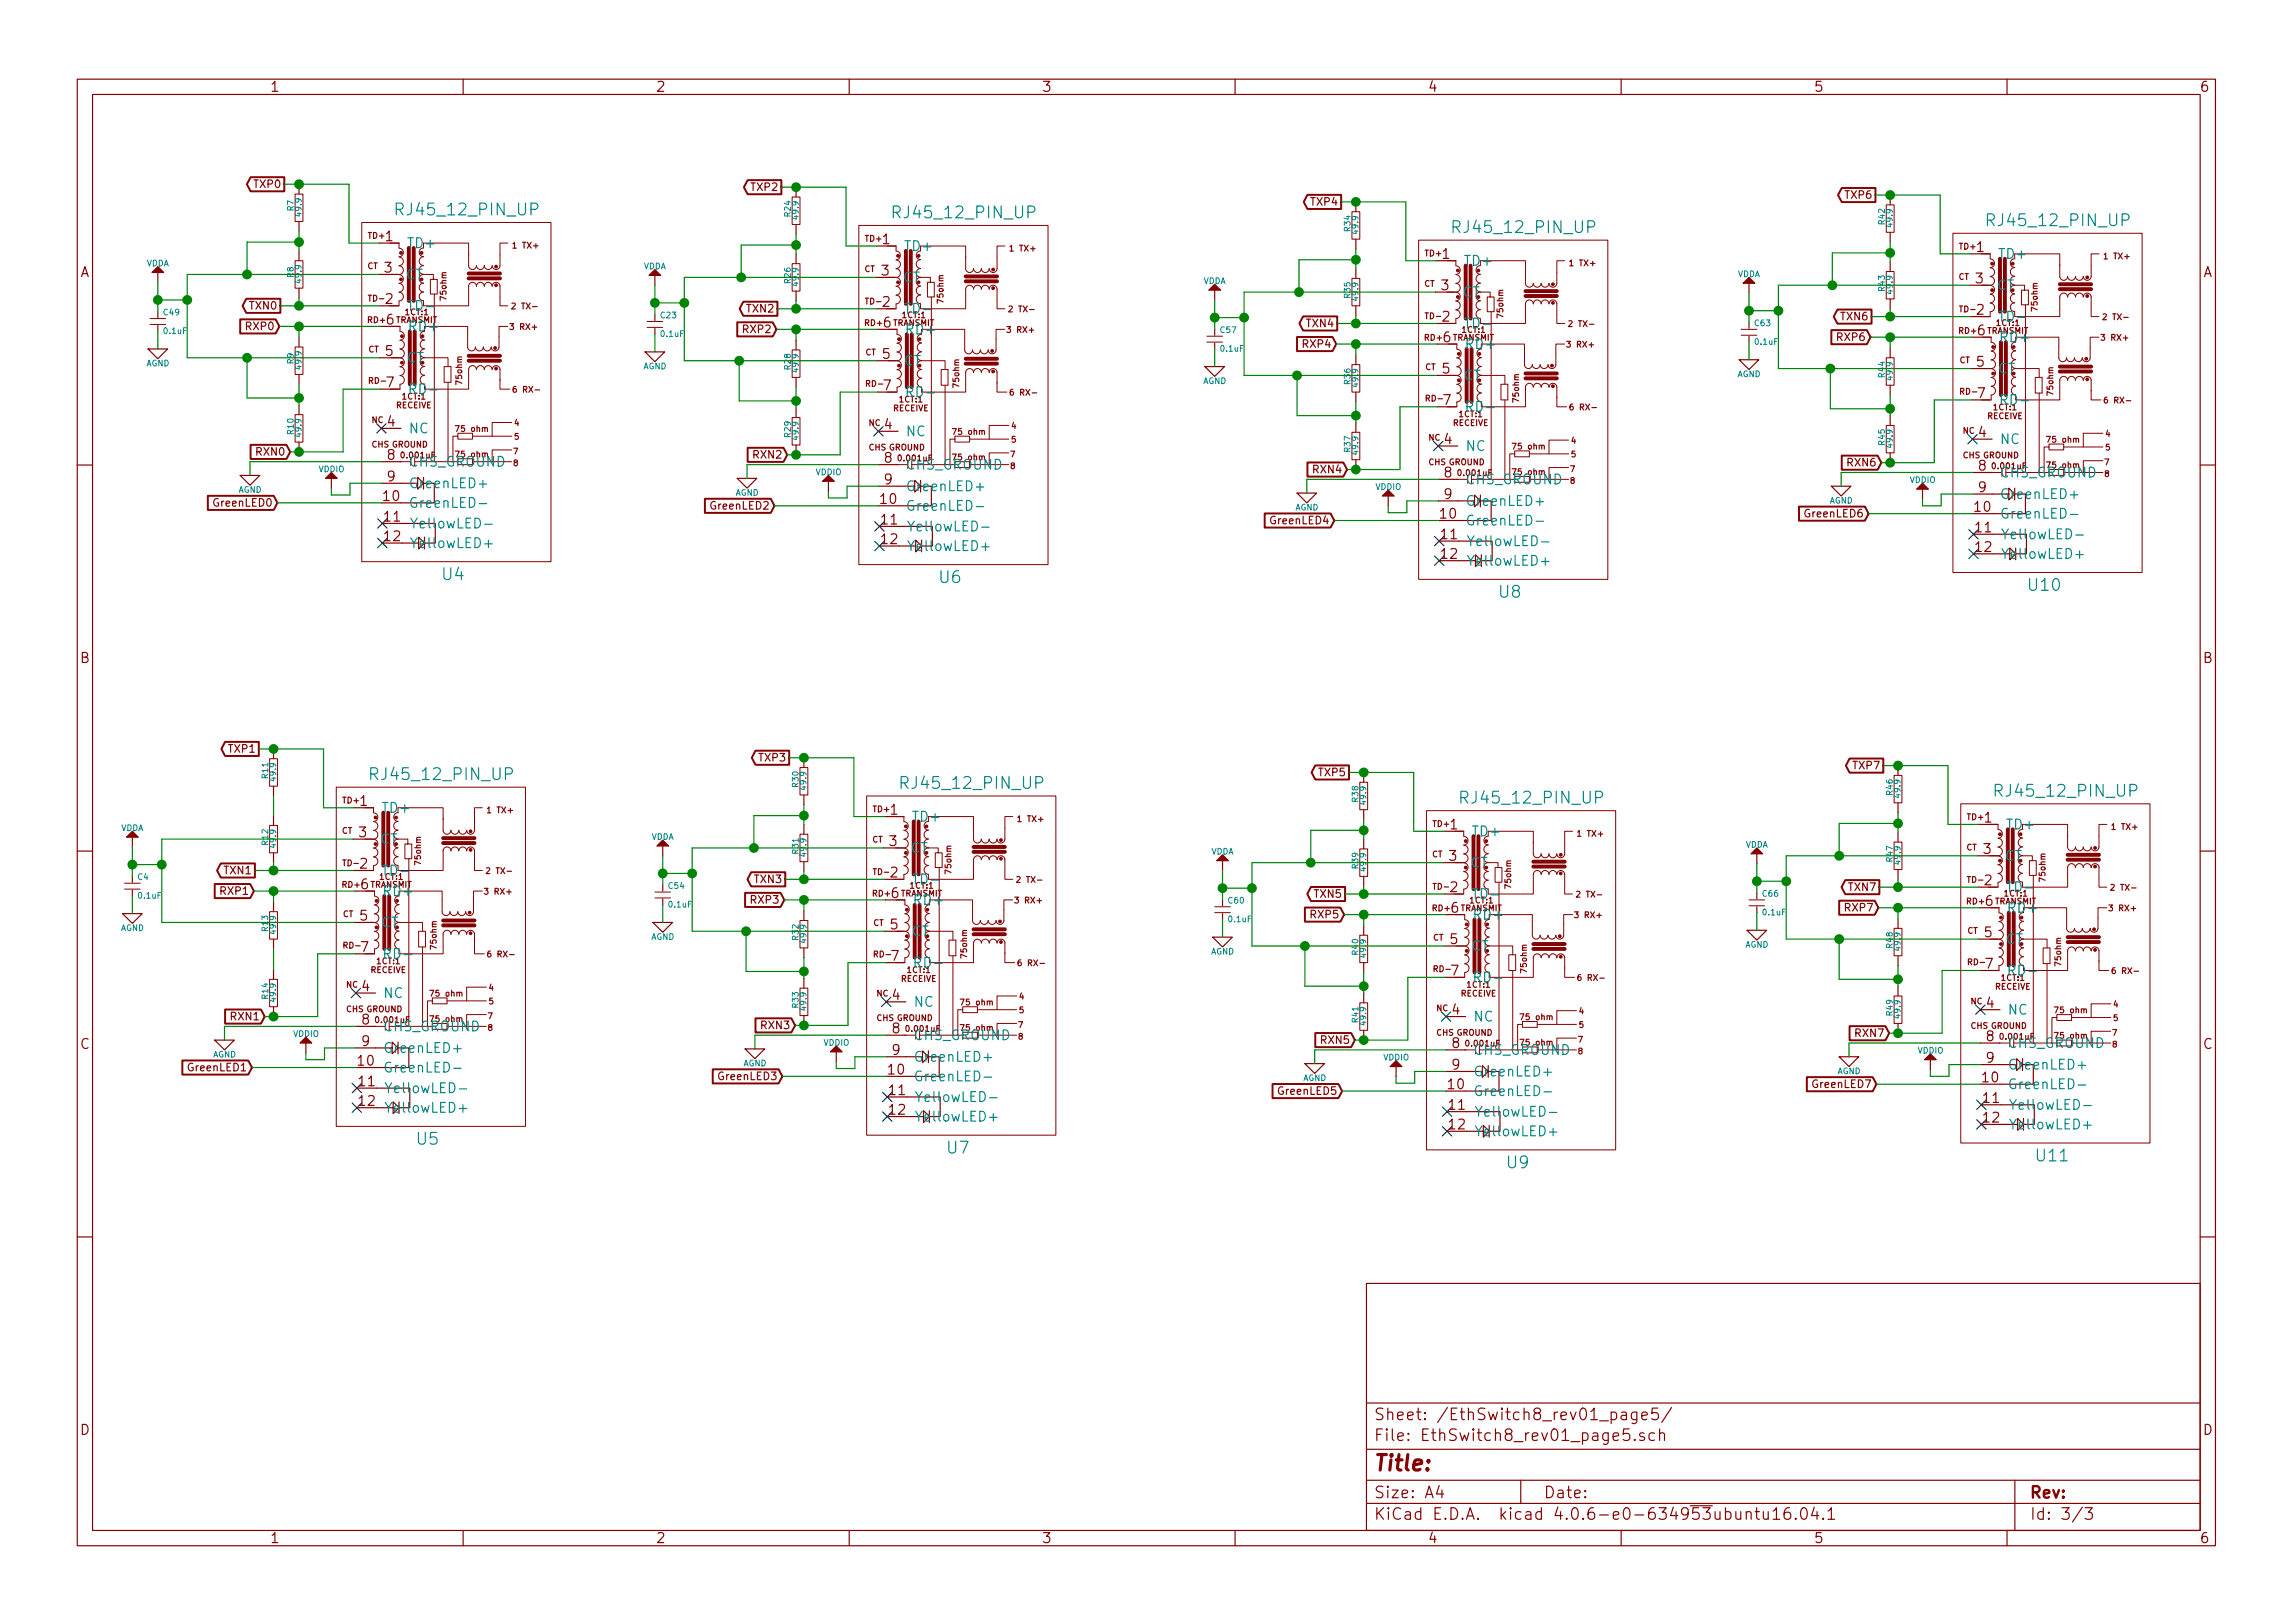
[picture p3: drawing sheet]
<svg xmlns="http://www.w3.org/2000/svg" width="297mm" height="210mm" viewBox="0 0 297 210" stroke-linecap="round" stroke-linejoin="round" font-family="sans-serif">
<defs><g id="words">
<text font-size="2.8" fill="#840000" x="178" y="190.5">Title:</text>
<g font-size="2.1" fill="#008484">
<text x="51.7" y="27.9">RJ45_12_PIN_UP</text>
<text x="116.1" y="28.3">RJ45_12_PIN_UP</text>
<text x="257.9" y="29.3">RJ45_12_PIN_UP</text>
<text x="188.6" y="30.2">RJ45_12_PIN_UP</text>
<text x="57.3" y="75.2">U4</text>
<text x="121.7" y="75.5">U6</text>
<text x="194.2" y="77.4">U8</text>
<text x="262.9" y="76.5">U10</text>
<text x="48.4" y="101.1">RJ45_12_PIN_UP</text>
<text x="117.1" y="102.2">RJ45_12_PIN_UP</text>
<text x="189.7" y="104.1">RJ45_12_PIN_UP</text>
<text x="258.9" y="103.2">RJ45_12_PIN_UP</text>
<text x="54" y="148.3">U5</text>
<text x="122.7" y="149.4">U7</text>
<text x="195.2" y="151.4">U9</text>
<text x="263.9" y="150.5">U11</text>
</g>
<g font-size="2.1" fill="#840000">
<text x="178" y="184">Sheet: /EthSwitch8_rev01_page5/</text>
<text x="178" y="186.7">File: EthSwitch8_rev01_page5.sch</text>
<text x="178" y="196.9">KiCad E.D.A. kicad 4.0.6-e0-634953ubuntu16.04.1</text>
<text x="178" y="194.1">Size: A4</text>
<text x="200" y="194.1">Date:</text>
<text x="263" y="194.1">Rev:</text>
<text x="263" y="196.9">Id: 3/3</text>
</g>
<g font-size="1.8" fill="#840000">
<text x="35" y="11.9">1</text>
<text x="85" y="11.9">2</text>
<text x="135" y="11.9">3</text>
<text x="185" y="11.9">4</text>
<text x="235" y="11.9">5</text>
<text x="285" y="11.9">6</text>
<text x="10.4" y="35.9">A</text>
<text x="49.8" y="35.3">3</text>
<text x="49.9" y="31.2">1</text>
<text x="114.2" y="35.7">3</text>
<text x="114.3" y="31.6">1</text>
<text x="186.8" y="33.5">1</text>
<text x="256.1" y="32.6">1</text>
<text x="285.4" y="35.9">A</text>
<text x="49.9" y="39.4">2</text>
<text x="114.3" y="39.7">2</text>
<text x="186.7" y="37.6">3</text>
<text x="186.8" y="41.7">2</text>
<text x="255.9" y="36.7">3</text>
<text x="256.1" y="40.8">2</text>
<text x="49.9" y="46.1">5</text>
<text x="50.1" y="42">6</text>
<text x="114.3" y="46.5">5</text>
<text x="114.5" y="42.4">6</text>
<text x="187" y="44.3">6</text>
<text x="256.1" y="47.5">5</text>
<text x="256.2" y="43.4">6</text>
<text x="50.1" y="50.2">7</text>
<text x="114.5" y="50.5">7</text>
<text x="186.8" y="48.4">5</text>
<text x="187" y="52.4">7</text>
<text x="256.2" y="51.6">7</text>
<text x="50.2" y="55.2">4</text>
<text x="50.2" y="59.6">8</text>
<text x="114.6" y="55.6">4</text>
<text x="114.6" y="59.9">8</text>
<text x="187.1" y="57.5">4</text>
<text x="256.3" y="56.6">4</text>
<text x="49.7" y="64.9">10</text>
<text x="50.2" y="62.4">9</text>
<text x="114.1" y="65.3">10</text>
<text x="114.6" y="62.7">9</text>
<text x="187.1" y="61.8">8</text>
<text x="187.1" y="64.6">9</text>
<text x="256.3" y="61">8</text>
<text x="256.3" y="63.7">9</text>
<text x="49.8" y="67.6">11</text>
<text x="49.8" y="70.1">12</text>
<text x="114.2" y="67.9">11</text>
<text x="114.2" y="70.5">12</text>
<text x="186.6" y="67.2">10</text>
<text x="186.7" y="69.8">11</text>
<text x="255.8" y="66.3">10</text>
<text x="256" y="69">11</text>
<text x="256" y="71.5">12</text>
<text x="186.7" y="72.4">12</text>
<text x="10.4" y="85.9">B</text>
<text x="285.4" y="85.9">B</text>
<text x="46.6" y="104.4">1</text>
<text x="115.3" y="105.5">1</text>
<text x="187.9" y="107.4">1</text>
<text x="257.1" y="106.5">1</text>
<text x="46.5" y="108.5">3</text>
<text x="46.6" y="112.5">2</text>
<text x="115.2" y="109.6">3</text>
<text x="115.3" y="113.7">2</text>
<text x="187.7" y="111.5">3</text>
<text x="256.9" y="110.6">3</text>
<text x="46.6" y="119.2">5</text>
<text x="46.8" y="115.2">6</text>
<text x="115.5" y="116.3">6</text>
<text x="187.9" y="115.6">2</text>
<text x="188" y="118.2">6</text>
<text x="257.1" y="114.7">2</text>
<text x="257.2" y="117.3">6</text>
<text x="46.8" y="123.3">7</text>
<text x="115.3" y="120.4">5</text>
<text x="115.5" y="124.5">7</text>
<text x="187.9" y="122.3">5</text>
<text x="257.1" y="121.4">5</text>
<text x="257.2" y="125.5">7</text>
<text x="46.9" y="128.4">4</text>
<text x="115.6" y="129.5">4</text>
<text x="188" y="126.4">7</text>
<text x="188.1" y="131.4">4</text>
<text x="257.3" y="130.6">4</text>
<text x="10.4" y="135.9">C</text>
<text x="46.9" y="132.7">8</text>
<text x="46.9" y="135.5">9</text>
<text x="115.6" y="133.9">8</text>
<text x="115.6" y="136.6">9</text>
<text x="188.1" y="135.8">8</text>
<text x="257.3" y="134.9">8</text>
<text x="257.3" y="137.7">9</text>
<text x="285.4" y="135.9">C</text>
<text x="46.4" y="138">10</text>
<text x="46.5" y="140.7">11</text>
<text x="46.5" y="143.3">12</text>
<text x="115.1" y="139.2">10</text>
<text x="115.2" y="141.9">11</text>
<text x="187.6" y="141.1">10</text>
<text x="187.8" y="143.8">11</text>
<text x="188.1" y="138.6">9</text>
<text x="256.8" y="140.2">10</text>
<text x="257" y="142.9">11</text>
<text x="115.2" y="144.4">12</text>
<text x="187.8" y="146.3">12</text>
<text x="257" y="145.4">12</text>
<text x="10.4" y="185.9">D</text>
<text x="285.4" y="185.9">D</text>
<text x="35" y="199.9">1</text>
<text x="85" y="199.9">2</text>
<text x="135" y="199.9">3</text>
<text x="185" y="199.9">4</text>
<text x="235" y="199.9">5</text>
<text x="285" y="199.9">6</text>
</g>
<g font-size="1.8" fill="#008484">
<text x="52.7" y="32.1">TD+</text>
<text x="117.1" y="32.5">TD+</text>
<text x="189.6" y="34.4">TD+</text>
<text x="258.8" y="33.5">TD+</text>
<text x="52.6" y="36.2">CT</text>
<text x="52.7" y="40.3">TD-</text>
<text x="117" y="36.6">CT</text>
<text x="117.1" y="40.6">TD-</text>
<text x="189.5" y="38.5">CT</text>
<text x="258.7" y="37.6">CT</text>
<text x="258.8" y="41.7">TD-</text>
<text x="52.7" y="47">CT</text>
<text x="52.8" y="42.9">RD+</text>
<text x="117.1" y="47.4">CT</text>
<text x="117.2" y="43.3">RD+</text>
<text x="189.6" y="42.5">TD-</text>
<text x="189.7" y="45.2">RD+</text>
<text x="259" y="44.3">RD+</text>
<text x="52.8" y="51">RD-</text>
<text x="117.2" y="51.4">RD-</text>
<text x="189.6" y="49.3">CT</text>
<text x="189.7" y="53.3">RD-</text>
<text x="258.8" y="48.4">CT</text>
<text x="259" y="52.4">RD-</text>
<text x="53" y="56.1">NC</text>
<text x="117.3" y="56.5">NC</text>
<text x="189.9" y="58.4">NC</text>
<text x="259.1" y="57.5">NC</text>
<text x="53" y="60.4">CHS_GROUND</text>
<text x="53" y="63.2">GreenLED+</text>
<text x="53" y="65.8">GreenLED-</text>
<text x="117.3" y="60.8">CHS_GROUND</text>
<text x="117.3" y="63.6">GreenLED+</text>
<text x="189.9" y="62.7">CHS_GROUND</text>
<text x="189.9" y="65.5">GreenLED+</text>
<text x="259.1" y="61.8">CHS_GROUND</text>
<text x="259.1" y="64.6">GreenLED+</text>
<text x="53.1" y="68.4">YellowLED-</text>
<text x="53.1" y="71">YellowLED+</text>
<text x="117.3" y="66.2">GreenLED-</text>
<text x="117.5" y="68.8">YellowLED-</text>
<text x="117.5" y="71.4">YellowLED+</text>
<text x="189.9" y="68.1">GreenLED-</text>
<text x="190" y="70.7">YellowLED-</text>
<text x="259.1" y="67.2">GreenLED-</text>
<text x="259.2" y="69.8">YellowLED-</text>
<text x="190" y="73.3">YellowLED+</text>
<text x="259.2" y="72.4">YellowLED+</text>
<text x="49.4" y="105.3">TD+</text>
<text x="118.1" y="106.4">TD+</text>
<text x="259.8" y="107.4">TD+</text>
<text x="49.3" y="109.3">CT</text>
<text x="49.4" y="113.4">TD-</text>
<text x="118" y="110.5">CT</text>
<text x="190.5" y="112.4">CT</text>
<text x="190.6" y="108.3">TD+</text>
<text x="259.7" y="111.5">CT</text>
<text x="49.5" y="116.1">RD+</text>
<text x="118.1" y="114.5">TD-</text>
<text x="118.2" y="117.2">RD+</text>
<text x="190.6" y="116.5">TD-</text>
<text x="190.8" y="119.1">RD+</text>
<text x="259.8" y="115.6">TD-</text>
<text x="260" y="118.2">RD+</text>
<text x="49.4" y="120.1">CT</text>
<text x="49.5" y="124.2">RD-</text>
<text x="118.1" y="121.3">CT</text>
<text x="118.2" y="125.3">RD-</text>
<text x="190.6" y="123.2">CT</text>
<text x="259.8" y="122.3">CT</text>
<text x="49.7" y="129.3">NC</text>
<text x="118.4" y="130.4">NC</text>
<text x="190.8" y="127.2">RD-</text>
<text x="260" y="126.4">RD-</text>
<text x="260.1" y="131.4">NC</text>
<text x="49.7" y="133.6">CHS_GROUND</text>
<text x="49.7" y="136.4">GreenLED+</text>
<text x="118.4" y="134.7">CHS_GROUND</text>
<text x="118.4" y="137.5">GreenLED+</text>
<text x="190.9" y="132.3">NC</text>
<text x="190.9" y="136.6">CHS_GROUND</text>
<text x="260.1" y="135.8">CHS_GROUND</text>
<text x="49.7" y="138.9">GreenLED-</text>
<text x="49.8" y="141.6">YellowLED-</text>
<text x="118.4" y="140.1">GreenLED-</text>
<text x="118.5" y="142.7">YellowLED-</text>
<text x="190.9" y="139.4">GreenLED+</text>
<text x="190.9" y="142">GreenLED-</text>
<text x="260.1" y="138.6">GreenLED+</text>
<text x="260.1" y="141.1">GreenLED-</text>
<text x="260.2" y="143.8">YellowLED-</text>
<text x="49.8" y="144.1">YellowLED+</text>
<text x="118.5" y="145.3">YellowLED+</text>
<text x="191" y="144.6">YellowLED-</text>
<text x="191" y="147.2">YellowLED+</text>
<text x="260.2" y="146.3">YellowLED+</text>
</g>
<g font-size="1.4" fill="#840000">
<text x="33" y="24.4">TXP0</text>
<text x="97.4" y="24.7">TXP2</text>
<text x="169.9" y="26.6">TXP4</text>
<text x="239.1" y="25.7">TXP6</text>
<text x="32.4" y="40.1">TXN0</text>
<text x="96.8" y="40.5">TXN2</text>
<text x="238.5" y="41.5">TXN6</text>
<text x="32" y="42.8">RXP0</text>
<text x="96.3" y="43.1">RXP2</text>
<text x="168.9" y="45.1">RXP4</text>
<text x="169.3" y="42.4">TXN4</text>
<text x="238.1" y="44.2">RXP6</text>
<text x="33.3" y="59">RXN0</text>
<text x="97.7" y="59.4">RXN2</text>
<text x="27.8" y="65.6">GreenLED0</text>
<text x="170.2" y="61.3">RXN4</text>
<text x="239.4" y="60.4">RXN6</text>
<text x="92.2" y="66">GreenLED2</text>
<text x="164.7" y="67.9">GreenLED4</text>
<text x="233.9" y="67">GreenLED6</text>
<text x="29.7" y="97.5">TXP1</text>
<text x="98.4" y="98.6">TXP3</text>
<text x="170.9" y="100.6">TXP5</text>
<text x="240.1" y="99.7">TXP7</text>
<text x="29.1" y="113.3">TXN1</text>
<text x="28.7" y="115.9">RXP1</text>
<text x="97.4" y="117.1">RXP3</text>
<text x="97.8" y="114.4">TXN3</text>
<text x="169.9" y="119">RXP5</text>
<text x="170.3" y="116.3">TXN5</text>
<text x="239.1" y="118.1">RXP7</text>
<text x="239.5" y="115.4">TXN7</text>
<text x="30" y="132.2">RXN1</text>
<text x="98.7" y="133.3">RXN3</text>
<text x="171.2" y="135.2">RXN5</text>
<text x="240.4" y="134.3">RXN7</text>
<text x="24.5" y="138.8">GreenLED1</text>
<text x="93.2" y="139.9">GreenLED3</text>
<text x="165.7" y="141.8">GreenLED5</text>
<text x="234.9" y="140.9">GreenLED7</text>
</g>
<g font-size="1.1" fill="#008484">
<text x="38" y="27.3" transform="rotate(-90 38 27.3)">R7</text>
<text x="39" y="27.9" transform="rotate(-90 39 27.9)">49.9</text>
<text x="102.4" y="28" transform="rotate(-90 102.4 28)">R24</text>
<text x="103.4" y="28.3" transform="rotate(-90 103.4 28.3)">49.9</text>
<text x="174.9" y="29.9" transform="rotate(-90 174.9 29.9)">R34</text>
<text x="244.1" y="29" transform="rotate(-90 244.1 29)">R42</text>
<text x="245.2" y="29.3" transform="rotate(-90 245.2 29.3)">49.9</text>
<text x="18.9" y="34.5">VDDA</text>
<text x="38" y="35.9" transform="rotate(-90 38 35.9)">R8</text>
<text x="83.3" y="34.9">VDDA</text>
<text x="175.9" y="30.2" transform="rotate(-90 175.9 30.2)">49.9</text>
<text x="225.1" y="35.9">VDDA</text>
<text x="21.2" y="40.8">C49</text>
<text x="39" y="36.5" transform="rotate(-90 39 36.5)">49.9</text>
<text x="85.6" y="41.2">C23</text>
<text x="102.4" y="36.6" transform="rotate(-90 102.4 36.6)">R26</text>
<text x="103.4" y="36.9" transform="rotate(-90 103.4 36.9)">49.9</text>
<text x="155.9" y="36.8">VDDA</text>
<text x="174.9" y="38.6" transform="rotate(-90 174.9 38.6)">R35</text>
<text x="175.9" y="38.8" transform="rotate(-90 175.9 38.8)">49.9</text>
<text x="244.1" y="37.7" transform="rotate(-90 244.1 37.7)">R43</text>
<text x="245.2" y="37.9" transform="rotate(-90 245.2 37.9)">49.9</text>
<text x="18.9" y="47.4">AGND</text>
<text x="21.3" y="43.3">0.1uF</text>
<text x="38" y="47.1" transform="rotate(-90 38 47.1)">R9</text>
<text x="39" y="47.7" transform="rotate(-90 39 47.7)">49.9</text>
<text x="83.3" y="47.8">AGND</text>
<text x="85.7" y="43.6">0.1uF</text>
<text x="102.4" y="47.8" transform="rotate(-90 102.4 47.8)">R28</text>
<text x="158.1" y="43.1">C57</text>
<text x="158.2" y="45.5">0.1uF</text>
<text x="227.4" y="42.2">C63</text>
<text x="227.4" y="44.6">0.1uF</text>
<text x="103.4" y="48.1" transform="rotate(-90 103.4 48.1)">49.9</text>
<text x="155.8" y="49.7">AGND</text>
<text x="174.9" y="49.7" transform="rotate(-90 174.9 49.7)">R36</text>
<text x="175.9" y="50" transform="rotate(-90 175.9 50)">49.9</text>
<text x="225" y="48.8">AGND</text>
<text x="244.1" y="48.8" transform="rotate(-90 244.1 48.8)">R44</text>
<text x="245.2" y="49.1" transform="rotate(-90 245.2 49.1)">49.9</text>
<text x="38" y="56.2" transform="rotate(-90 38 56.2)">R10</text>
<text x="39" y="56.5" transform="rotate(-90 39 56.5)">49.9</text>
<text x="52.1" y="59.4">0.001uF</text>
<text x="102.4" y="56.6" transform="rotate(-90 102.4 56.6)">R29</text>
<text x="103.4" y="56.9" transform="rotate(-90 103.4 56.9)">49.9</text>
<text x="116.5" y="59.7">0.001uF</text>
<text x="174.9" y="58.5" transform="rotate(-90 174.9 58.5)">R37</text>
<text x="175.9" y="58.8" transform="rotate(-90 175.9 58.8)">49.9</text>
<text x="244.1" y="57.6" transform="rotate(-90 244.1 57.6)">R45</text>
<text x="245.2" y="57.9" transform="rotate(-90 245.2 57.9)">49.9</text>
<text x="30.8" y="63.8">AGND</text>
<text x="41.2" y="61.2">VDDIO</text>
<text x="95.2" y="64.2">AGND</text>
<text x="105.6" y="61.5">VDDIO</text>
<text x="178.2" y="63.4">VDDIO</text>
<text x="189" y="61.6">0.001uF</text>
<text x="237" y="65.2">AGND</text>
<text x="247.4" y="62.6">VDDIO</text>
<text x="258.2" y="60.8">0.001uF</text>
<text x="167.7" y="66.1">AGND</text>
<text x="34.7" y="100.8" transform="rotate(-90 34.7 100.8)">R11</text>
<text x="35.7" y="101.1" transform="rotate(-90 35.7 101.1)">49.9</text>
<text x="103.4" y="101.9" transform="rotate(-90 103.4 101.9)">R30</text>
<text x="15.6" y="107.6">VDDA</text>
<text x="104.4" y="102.2" transform="rotate(-90 104.4 102.2)">49.9</text>
<text x="175.9" y="103.8" transform="rotate(-90 175.9 103.8)">R38</text>
<text x="177" y="104.1" transform="rotate(-90 177 104.1)">49.9</text>
<text x="245.2" y="102.9" transform="rotate(-90 245.2 102.9)">R46</text>
<text x="246.2" y="103.2" transform="rotate(-90 246.2 103.2)">49.9</text>
<text x="17.9" y="114">C4</text>
<text x="34.7" y="109.4" transform="rotate(-90 34.7 109.4)">R12</text>
<text x="35.7" y="109.7" transform="rotate(-90 35.7 109.7)">49.9</text>
<text x="84.4" y="108.8">VDDA</text>
<text x="103.4" y="110.6" transform="rotate(-90 103.4 110.6)">R31</text>
<text x="104.4" y="110.8" transform="rotate(-90 104.4 110.8)">49.9</text>
<text x="156.9" y="110.7">VDDA</text>
<text x="175.9" y="112.5" transform="rotate(-90 175.9 112.5)">R39</text>
<text x="177" y="112.7" transform="rotate(-90 177 112.7)">49.9</text>
<text x="226.1" y="109.8">VDDA</text>
<text x="245.2" y="111.6" transform="rotate(-90 245.2 111.6)">R47</text>
<text x="246.2" y="111.9" transform="rotate(-90 246.2 111.9)">49.9</text>
<text x="18" y="116.4">0.1uF</text>
<text x="86.6" y="115.1">C54</text>
<text x="86.7" y="117.5">0.1uF</text>
<text x="159.2" y="117">C60</text>
<text x="159.2" y="119.5">0.1uF</text>
<text x="228.4" y="116.1">C66</text>
<text x="228.4" y="118.6">0.1uF</text>
<text x="15.6" y="120.6">AGND</text>
<text x="34.7" y="120.6" transform="rotate(-90 34.7 120.6)">R13</text>
<text x="35.7" y="120.9" transform="rotate(-90 35.7 120.9)">49.9</text>
<text x="84.3" y="121.7">AGND</text>
<text x="103.4" y="121.7" transform="rotate(-90 103.4 121.7)">R32</text>
<text x="104.4" y="122" transform="rotate(-90 104.4 122)">49.9</text>
<text x="156.8" y="123.6">AGND</text>
<text x="175.9" y="123.6" transform="rotate(-90 175.9 123.6)">R40</text>
<text x="177" y="123.9" transform="rotate(-90 177 123.9)">49.9</text>
<text x="226" y="122.8">AGND</text>
<text x="245.2" y="122.8" transform="rotate(-90 245.2 122.8)">R48</text>
<text x="246.2" y="123" transform="rotate(-90 246.2 123)">49.9</text>
<text x="34.7" y="129.4" transform="rotate(-90 34.7 129.4)">R14</text>
<text x="35.7" y="129.6" transform="rotate(-90 35.7 129.6)">49.9</text>
<text x="103.4" y="130.5" transform="rotate(-90 103.4 130.5)">R33</text>
<text x="104.4" y="130.8" transform="rotate(-90 104.4 130.8)">49.9</text>
<text x="245.2" y="131.5" transform="rotate(-90 245.2 131.5)">R49</text>
<text x="246.2" y="131.8" transform="rotate(-90 246.2 131.8)">49.9</text>
<text x="27.5" y="137">AGND</text>
<text x="37.9" y="134.3">VDDIO</text>
<text x="48.8" y="132.5">0.001uF</text>
<text x="106.7" y="135.5">VDDIO</text>
<text x="117.5" y="133.6">0.001uF</text>
<text x="175.9" y="132.4" transform="rotate(-90 175.9 132.4)">R41</text>
<text x="177" y="132.7" transform="rotate(-90 177 132.7)">49.9</text>
<text x="179.2" y="137.4">VDDIO</text>
<text x="190" y="135.6">0.001uF</text>
<text x="248.4" y="136.5">VDDIO</text>
<text x="259.3" y="134.7">0.001uF</text>
<text x="96.2" y="138.1">AGND</text>
<text x="168.8" y="140">AGND</text>
<text x="238" y="139.1">AGND</text>
</g>
<g font-size="1.1" fill="#840000">
<text x="47.5" y="34.8">CT</text>
<text x="47.8" y="30.9">TD+</text>
<text x="66.6" y="32.2">1 TX+</text>
<text x="111.9" y="35.2">CT</text>
<text x="112.1" y="31.3">TD+</text>
<text x="131" y="32.6">1 TX+</text>
<text x="184.7" y="33.2">TD+</text>
<text x="203.6" y="34.5">1 TX+</text>
<text x="253.9" y="32.3">TD+</text>
<text x="272.8" y="33.6">1 TX+</text>
<text x="47.7" y="41.8">RD+</text>
<text x="47.9" y="39">TD-</text>
<text x="52.5" y="40.8">1CT:1</text>
<text x="57.8" y="38.8" transform="rotate(-90 57.8 38.8)">75ohm</text>
<text x="66.6" y="40.1">2 TX-</text>
<text x="112.3" y="39.4">TD-</text>
<text x="116.9" y="41.2">1CT:1</text>
<text x="122.2" y="39.2" transform="rotate(-90 122.2 39.2)">75ohm</text>
<text x="131" y="40.4">2 TX-</text>
<text x="184.5" y="37.1">CT</text>
<text x="184.8" y="41.3">TD-</text>
<text x="194.7" y="41.1" transform="rotate(-90 194.7 41.1)">75ohm</text>
<text x="253.7" y="36.2">CT</text>
<text x="254" y="40.4">TD-</text>
<text x="263.9" y="40.2" transform="rotate(-90 263.9 40.2)">75ohm</text>
<text x="272.8" y="41.4">2 TX-</text>
<text x="47.7" y="45.6">CT</text>
<text x="66.3" y="42.7">3 RX+</text>
<text x="112.1" y="46">CT</text>
<text x="112.1" y="42.2">RD+</text>
<text x="130.7" y="43.1">3 RX+</text>
<text x="184.6" y="47.9">CT</text>
<text x="184.6" y="44.1">RD+</text>
<text x="189.4" y="43.1">1CT:1</text>
<text x="203.3" y="45">3 RX+</text>
<text x="203.6" y="42.3">2 TX-</text>
<text x="253.8" y="47">CT</text>
<text x="253.8" y="43.2">RD+</text>
<text x="258.6" y="42.2">1CT:1</text>
<text x="272.5" y="44.1">3 RX+</text>
<text x="48" y="49.7">RD-</text>
<text x="51.3" y="52.9">RECEIVE</text>
<text x="52.1" y="51.7">1CT:1</text>
<text x="59.8" y="49.7" transform="rotate(-90 59.8 49.7)">75ohm</text>
<text x="66.9" y="50.8">6 RX-</text>
<text x="112.3" y="50.1">RD-</text>
<text x="115.7" y="53.3">RECEIVE</text>
<text x="116.5" y="52.1">1CT:1</text>
<text x="124.2" y="50.1" transform="rotate(-90 124.2 50.1)">75ohm</text>
<text x="131.2" y="51.2">6 RX-</text>
<text x="184.9" y="52">RD-</text>
<text x="196.7" y="52" transform="rotate(-90 196.7 52)">75ohm</text>
<text x="203.8" y="53.1">6 RX-</text>
<text x="254.1" y="51.1">RD-</text>
<text x="258.2" y="53.1">1CT:1</text>
<text x="266" y="51.1" transform="rotate(-90 266 51.1)">75ohm</text>
<text x="273" y="52.2">6 RX-</text>
<text x="48.1" y="54.8">NC</text>
<text x="48.2" y="58">CHS GROUND</text>
<text x="59.2" y="59.2">75 ohm</text>
<text x="59.2" y="55.9">75 ohm</text>
<text x="66.5" y="58.8">7</text>
<text x="66.6" y="55.2">4</text>
<text x="66.6" y="56.9">5</text>
<text x="112.5" y="55.2">NC</text>
<text x="112.5" y="58.3">CHS GROUND</text>
<text x="123.6" y="59.6">75 ohm</text>
<text x="123.6" y="56.3">75 ohm</text>
<text x="130.9" y="59.2">7</text>
<text x="131" y="55.5">4</text>
<text x="131" y="57.3">5</text>
<text x="185" y="57.1">NC</text>
<text x="188.2" y="55.2">RECEIVE</text>
<text x="189" y="54">1CT:1</text>
<text x="196.1" y="58.2">75 ohm</text>
<text x="203.6" y="57.4">4</text>
<text x="203.6" y="59.2">5</text>
<text x="254.3" y="56.2">NC</text>
<text x="254.3" y="59.4">CHS GROUND</text>
<text x="257.4" y="54.3">RECEIVE</text>
<text x="265.4" y="57.3">75 ohm</text>
<text x="272.8" y="56.6">4</text>
<text x="272.8" y="58.3">5</text>
<text x="66.5" y="60.4">8</text>
<text x="130.9" y="60.8">8</text>
<text x="185.1" y="60.2">CHS GROUND</text>
<text x="196.1" y="61.5">75 ohm</text>
<text x="203.4" y="61.1">7</text>
<text x="203.4" y="62.7">8</text>
<text x="265.4" y="60.6">75 ohm</text>
<text x="272.6" y="60.2">7</text>
<text x="272.6" y="61.8">8</text>
<text x="44.2" y="108">CT</text>
<text x="44.4" y="104.1">TD+</text>
<text x="63.3" y="105.3">1 TX+</text>
<text x="113.2" y="105.2">TD+</text>
<text x="132.1" y="106.5">1 TX+</text>
<text x="185.7" y="107.1">TD+</text>
<text x="254.9" y="106.2">TD+</text>
<text x="273.8" y="107.5">1 TX+</text>
<text x="44.6" y="112.2">TD-</text>
<text x="49.2" y="114">1CT:1</text>
<text x="54.5" y="111.9" transform="rotate(-90 54.5 111.9)">75ohm</text>
<text x="63.3" y="113.2">2 TX-</text>
<text x="113" y="109.1">CT</text>
<text x="113.3" y="113.3">TD-</text>
<text x="123.2" y="113.1" transform="rotate(-90 123.2 113.1)">75ohm</text>
<text x="185.5" y="111">CT</text>
<text x="204.6" y="108.4">1 TX+</text>
<text x="254.7" y="110.2">CT</text>
<text x="44.4" y="118.8">CT</text>
<text x="44.4" y="115">RD+</text>
<text x="63" y="115.9">3 RX+</text>
<text x="113.1" y="119.9">CT</text>
<text x="113.1" y="116.1">RD+</text>
<text x="117.9" y="115.1">1CT:1</text>
<text x="131.7" y="117">3 RX+</text>
<text x="132.1" y="114.3">2 TX-</text>
<text x="185.6" y="118">RD+</text>
<text x="185.8" y="115.2">TD-</text>
<text x="190.4" y="117">1CT:1</text>
<text x="195.7" y="115" transform="rotate(-90 195.7 115)">75ohm</text>
<text x="204.3" y="118.9">3 RX+</text>
<text x="204.6" y="116.3">2 TX-</text>
<text x="254.8" y="117.1">RD+</text>
<text x="255" y="114.3">TD-</text>
<text x="259.6" y="116.1">1CT:1</text>
<text x="264.9" y="114.1" transform="rotate(-90 264.9 114.1)">75ohm</text>
<text x="273.5" y="118">3 RX+</text>
<text x="273.8" y="115.4">2 TX-</text>
<text x="44.7" y="122.9">RD-</text>
<text x="48.8" y="124.9">1CT:1</text>
<text x="56.5" y="122.9" transform="rotate(-90 56.5 122.9)">75ohm</text>
<text x="63.6" y="124">6 RX-</text>
<text x="113.4" y="124">RD-</text>
<text x="125.2" y="124" transform="rotate(-90 125.2 124)">75ohm</text>
<text x="132.3" y="125.1">6 RX-</text>
<text x="185.6" y="121.8">CT</text>
<text x="185.9" y="125.9">RD-</text>
<text x="197.8" y="125.9" transform="rotate(-90 197.8 125.9)">75ohm</text>
<text x="254.8" y="120.9">CT</text>
<text x="255.1" y="125">RD-</text>
<text x="267" y="125" transform="rotate(-90 267 125)">75ohm</text>
<text x="44.8" y="127.9">NC</text>
<text x="44.9" y="131.1">CHS GROUND</text>
<text x="48" y="126">RECEIVE</text>
<text x="55.9" y="129.1">75 ohm</text>
<text x="63.2" y="132">7</text>
<text x="63.3" y="128.3">4</text>
<text x="63.3" y="130.1">5</text>
<text x="113.5" y="129.1">NC</text>
<text x="116.7" y="127.2">RECEIVE</text>
<text x="117.5" y="126">1CT:1</text>
<text x="124.6" y="130.2">75 ohm</text>
<text x="132.1" y="129.5">4</text>
<text x="132.1" y="131.2">5</text>
<text x="186.1" y="131">NC</text>
<text x="189.2" y="129.1">RECEIVE</text>
<text x="190" y="127.9">1CT:1</text>
<text x="204.6" y="131.4">4</text>
<text x="204.8" y="127">6 RX-</text>
<text x="255.3" y="130.1">NC</text>
<text x="258.4" y="128.2">RECEIVE</text>
<text x="259.3" y="127">1CT:1</text>
<text x="266.4" y="131.2">75 ohm</text>
<text x="273.8" y="130.5">4</text>
<text x="274" y="126.2">6 RX-</text>
<text x="55.9" y="132.4">75 ohm</text>
<text x="63.2" y="133.5">8</text>
<text x="113.6" y="132.3">CHS GROUND</text>
<text x="124.6" y="133.5">75 ohm</text>
<text x="131.9" y="133.1">7</text>
<text x="131.9" y="134.7">8</text>
<text x="186.1" y="134.2">CHS GROUND</text>
<text x="197.2" y="135.4">75 ohm</text>
<text x="197.2" y="132.1">75 ohm</text>
<text x="204.4" y="135">7</text>
<text x="204.4" y="136.6">8</text>
<text x="204.6" y="133.1">5</text>
<text x="255.3" y="133.3">CHS GROUND</text>
<text x="266.4" y="134.5">75 ohm</text>
<text x="273.7" y="134.2">7</text>
<text x="273.7" y="135.7">8</text>
<text x="273.8" y="132.3">5</text>
</g>
</g></defs>
<g fill="none" stroke="#840000" stroke-width=".15">
<path d="M10 10.3h277v189.9h-277zM12 12.2h273v186.1h-273zM60 10.3v1.9M110 10.3v1.9M160 10.3v1.9M210 10.3v1.9M260 10.3v1.9M20.4 35.3v1.3M38.7 23.9v1.2M38.7 28.7v1.3M38.7 32.5v1.3M38.7 37.3v1.3"/>
<path d="M49 35.6h2.6M49.1 31.5h2.6M49.1 39.6h2.6M66.3 39.3h.4l.1 .2-.5 .5h.5M84.8 35.7v1.3M103.1 24.3v1.2M103.1 29.1v1.2M103.1 32.9v1.3M103.1 37.7v1.3M113.4 35.9h2.6M113.5 31.9h2.6M113.5 40h2.6"/>
<path d="M130.7 39.7h.4v.1l-.4 .6h.4M157.4 37.6v1.3M175.6 26.2v1.2M175.6 31v1.3M175.6 34.8v1.3M175.6 39.6v1.3M185.9 37.8h2.6M186.1 33.8h2.5M226.6 36.7v1.3M244.9 25.3v1.2M244.9 30.1v1.3M244.9 33.9v1.3"/>
<path d="M244.9 38.7v1.3M255.1 37h2.6M255.3 32.9h2.5M19.2 45.2h2.5l-1.3 1.3zM20.4 40.4v.7M20.4 42.2v.7M38.7 43.7v1.3M38.7 48.5v1.3M38.7 52.4v1.3M38.7 57.3v1.2M49.1 46.3h2.6M49.3 42.3h2.5"/>
<path d="M49.3 50.4h2.5M49.4 55.5h2.5M49.4 59.8h2.5M51.4 41h.4M52.1 41.4h.3l.1-.3-.4-.1v.8M52.2 41.4l.3 .4M66.8 50.1h-.2l-.1 .1v.5l.1 .1 .3-.1v-.2l-.1-.1-.2-.1-.1 .2M83.6 45.6h2.5l-1.3 1.3zM84.8 40.8v.7M84.8 42.5v.8M103.1 44.1v1.2M103.1 48.9v1.3"/>
<path d="M103.1 52.8v1.3M103.1 57.7v1.2M113.5 46.7h2.6M113.7 42.7h2.5M113.7 50.8h2.5M113.8 55.9h2.5M115.8 41.4h.4M116.5 41.8h.3l.1-.3-.4-.1v.8M116.6 41.8l.3 .4M131.2 50.4l-.2 .1-.1 .1v.4l.1 .2 .2-.1 .1-.2-.1-.2h-.2l-.1 .2M156.1 47.5h2.5l-1.2 1.3zM157.4 42.7v.7"/>
<path d="M157.4 44.4v.8M175.6 46v1.2M175.6 50.8v1.3M175.6 54.7v1.3M175.6 59.6v1.2M186.1 41.9h2.5M186.1 48.6h2.5M186.2 44.6h2.5M186.2 52.7h2.5M186.3 57.8h2.5M188.3 43.3h.4M189 43.7h.3l.1-.3-.4-.1v.8"/>
<path d="M189.2 43.7l.2 .4M203.2 41.6h.4l.1 .2-.5 .5h.5M203.7 52.3l-.2 .1-.1 .1v.5l.1 .1 .3-.1v-.2l-.1-.2h-.2l-.1 .2M225.3 46.6h2.5l-1.2 1.3zM226.6 41.8v.7M226.6 43.6v.7M244.9 45.1v1.2M244.9 49.9v1.3M244.9 53.8v1.3M244.9 58.7v1.2M255.3 41h2.5M255.3 47.7h2.5"/>
<path d="M255.4 43.7h2.5M255.4 51.8h2.5M255.5 56.9h2.6M257.5 42.4h.4M258.2 42.8h.3l.1-.3-.4-.1v.8M258.4 42.8l.2 .4M272.4 40.7h.4l.1 .2-.5 .5h.5M272.9 51.5h-.2l-.1 .1v.5l.1 .1 .3-.1v-.2l-.1-.1-.2-.1-.1 .2M10 60.2h2M31.1 61.6h2.6l-1.3 1.3zM42.9 62v1.2M49.4 62.6h4.7v-.8l.8 .8-.8 .8v-.8"/>
<path d="M52.1 67.8h4.3v2.6h-1.4M52.1 70.4h2.1v-.8l.8 .8-.8 .7v-.7M54.9 62.6h1.4v2.5h-4.4M95.5 62h2.5l-1.2 1.2zM107.3 62.4v1.2M113.8 63h4.7v-.8l.8 .8-.8 .7v-.7M113.8 60.2h2.5M116.5 68.2h4.3v2.5h-1.4M116.5 70.7h2.1v-.7l.8 .7-.8 .8v-.8M119.3 63h1.3v2.5h-4.3M168 63.9h2.6l-1.3 1.2zM179.8 64.3v1.2"/>
<path d="M186.3 64.9h4.7v-.8l.8 .8-.8 .8v-.8M186.3 62.1h2.5M189 70.1h4.3v2.5h-1.4M189 72.6h2.1v-.7l.8 .7-.8 .8v-.8M191.8 64.9h1.4v2.5h-4.4M237.2 63h2.6l-1.3 1.3zM249 63.4v1.2M255.5 64h4.7v-.8l.8 .8-.8 .8v-.8M255.5 61.2h2.6M258.2 69.2h4.3v2.5h-1.4M258.2 71.7h2.1v-.7l.8 .7-.8 .8v-.8M261 64h1.4v2.5h-4.3"/>
<path d="M285 60.2h2M35.4 97v1.3M104.1 98.2v1.2M245.9 99.2v1.3M10 110.3h2M15.9 118.4h2.5l-1.3 1.2zM17.1 108.5v1.2M17.1 113.5v.8M17.1 115.3v.8M35.4 101.8v1.3M35.4 105.7v1.2M35.4 110.5v1.3"/>
<path d="M35.4 116.8v1.3M45.7 108.7h2.6M45.8 104.6h2.6M45.8 112.8h2.6M45.8 119.5h2.6M46 115.4h2.5M48.1 114.2h.4M48.8 114.6l.3-.1 .1-.3h-.4v.8M48.9 114.6l.3 .4M63 112.5l.4-.1v.2l-.4 .6h.4M84.6 119.5h2.5l-1.2 1.3zM85.9 109.6v1.3"/>
<path d="M85.9 114.7v.7M85.9 116.5v.7M104.1 103v1.3M104.1 106.8v1.3M104.1 111.6v1.3M104.1 118v1.2M114.4 109.8h2.6M114.6 105.8h2.5M114.6 113.9h2.5M114.7 116.6h2.5M116.8 115.3h.4M117.5 115.7h.3l.1-.3-.4-.1v.8"/>
<path d="M117.7 115.7l.2 .4M131.7 113.6h.4l.1 .2-.5 .5h.5M158.4 111.5v1.3M158.4 116.6v.7M158.4 118.4v.7M176.7 100.1v1.2M176.7 104.9v1.3M176.7 108.7v1.3M176.7 113.5v1.3M176.7 119.9v1.3M186.9 111.8h2.6M187.1 107.7h2.5"/>
<path d="M187.1 115.8h2.5M187.2 118.5h2.5M189.3 117.2h.4M190 117.6h.3l.1-.3-.4-.1v.8M190.2 117.6l.2 .4M204.2 115.5h.4l.1 .2-.5 .5h.5M227.6 110.6v1.3M227.6 115.7v.8M227.6 117.5v.7M245.9 104v1.3M245.9 107.8v1.3M245.9 112.6v1.3"/>
<path d="M245.9 119v1.3M256.2 110.9h2.5M256.3 106.8h2.5M256.3 114.9h2.5M256.4 117.6h2.6M258.5 116.4h.5M259.2 116.7h.4v-.3h-.4v.7M259.4 116.7l.2 .4M273.5 114.6h.3l.1 .2-.5 .5h.5M285 110.3h2M27.8 134.7h2.6l-1.3 1.3zM35.4 121.7v1.2"/>
<path d="M35.4 125.6v1.3M35.4 130.4v1.3M39.6 135.1v1.3M46 123.6h2.5M46.1 135.8h4.7v-.8l.8 .8-.8 .7v-.7M46.1 128.6h2.5M46.1 133h2.5M51.6 135.8h1.4v2.5h-4.4M63.5 123.2h-.2l-.1 .2v.4l.1 .2 .3-.1v-.3l-.1-.1h-.2l-.1 .1M96.5 135.9h2.6l-1.3 1.3zM104.1 122.8v1.3M104.1 126.7v1.3"/>
<path d="M104.1 131.6v1.2M108.3 136.3v1.2M114.6 120.6h2.5M114.7 124.7h2.5M114.8 136.9h4.7v-.8l.8 .8-.8 .8v-.8M114.8 129.8h2.5M114.8 134.1h2.5M120.3 136.9h1.4v2.5h-4.4M132.2 124.4h-.2l-.1 .1v.5l.1 .1 .3-.1v-.2l-.1-.1-.2-.1-.1 .2M157.1 121.4h2.5l-1.2 1.3zM169 137.8h2.6l-1.3 1.3zM176.7 124.7v1.3"/>
<path d="M176.7 128.6v1.3M176.7 133.5v1.2M180.8 138.2v1.2M187.1 122.5h2.5M187.2 126.6h2.5M187.3 138.8h4.7v-.8l.8 .8-.8 .8v-.8M187.3 131.7h2.6M187.3 136h2.6M192.8 138.8h1.4v2.5h-4.3M204.7 126.3h-.2l-.1 .1v.5l.1 .1 .3-.1v-.2l-.1-.1-.2-.1-.1 .2M226.3 120.5h2.6l-1.3 1.3zM238.3 136.9h2.5l-1.3 1.3z"/>
<path d="M245.9 123.8v1.3M245.9 127.8v1.2M245.9 132.6v1.3M250.1 137.3v1.3M256.3 121.7h2.5M256.4 125.7h2.6M256.5 137.9h4.7v-.7l.8 .7-.8 .8v-.8M256.5 130.8h2.6M256.5 135.1h2.6M262 137.9h1.4v2.6h-4.3M274 125.4h-.3l-.1 .1v.5l.1 .1h.3v-.3v-.1l-.3-.1-.1 .2M48.8 141h4.3v2.5h-1.4"/>
<path d="M48.8 143.5h2.1v-.8l.8 .8-.8 .8v-.8M117.5 142.1h4.3v2.5h-1.4M117.5 144.6h2.1v-.7l.8 .7-.8 .8v-.8M190 144h4.3v2.6h-1.4M190 146.6h2.2v-.8l.7 .8-.7 .7v-.7M259.2 143.1h4.3v2.6h-1.4M259.2 145.7h2.2v-.8l.7 .8-.7 .7v-.7M10 160.2h2M177 166.3h108v32h-108zM285 160.2h2M60 198.3v1.9M110 198.3v1.9"/>
<path d="M160 198.3v1.9M177 194.8h108M177 191.8h108M177 187.8h108M177 181.8h108M186.4 192.5l-.3 1h.9M186.8 193v1M197 191.8v3M210 198.3v1.9M210.1 183l.1-.1 .4 .1 .1 .9M210.7 183.3l-.5 .1-.2 .2 .1 .2 .1 .1 .5-.1M211 185.1h-.7v.7a.62 .62 0 0 1 .7-.1l.1 .3-.1 .5-.2 .1h-.3l-.2-.1"/>
<path d="M211.8 186.5v.1l-.1-.1h.1v.1M212 182.9v1.2a.39 .39 0 0 1-.6 .2M212 183l-.4-.1-.3 .3 .1 .6 .2 .1 .4-.1M212.7 183.4l.7-.1-.1-.3-.4-.1-.2 .2 .1 .7 .1 .1 .4-.1M213 185.7a.37 .37 0 0 0-.6 .1v.1a.54 .54 0 0 0 .6 .3l.1 .1-.1 .2-.2 .1-.4-.1M214.3 185.7l-.4-.1-.3 .3 .1 .6 .2 .1 .4-.1M214.8 182.4h-.8v.7a.62 .62 0 0 1 .7 0l.1 .2v.5l-.2 .1h-.4l-.2-.1M215 185.7a.38 .38 0 0 1 .6 .1v.8M215 185.1v1.5M216.5 182.3l-1.2 2M226.2 196a.38 .38 0 0 1 .6 0v.8M226.2 195.8v1"/>
<path d="M227.4 195.8h.5M227.6 195.3v1.3l.2 .2h.1M228.4 195.8v.8l.1 .1a.4 .4 0 0 0 .6 0M229.1 195.8v1M229.7 195.8l.4-.5v1.5M229.7 196.8h.9M231.8 195.3a.59 .59 0 0 0-.7 .7l.1 .7 .2 .1h.3l.2-.1 .1-.5-.2-.2-.4-.1-.3 .3M232.6 196.7h.1l-.1 .1-.1-.1h.1v.1M233.4 195.5a.35 .35 0 0 1 .4-.2 .35 .35 0 0 1 .2 .3 .77 .77 0 0 1-.4 1.2 .9 .9 0 0 1-.2-1.3zM235 195.2l-.3 1.1h.9M235.4 195.8v1M236.2 196.7v.1l-.1-.1h.1v.1"/>
<path d="M236.8 195.8l.4-.5v1.5M236.8 196.8h.9M260 198.3v1.9M261 191.8v6.5M269.7 195.2l-1.2 2M270.1 195.3h.9l-.5 .6 .5 .1v.2v.5l-.2 .1h-.5l-.2-.1"/>
</g>
<g fill="none" stroke="#840000" stroke-width=".25">
<path d="M31.9 38.7h4.4v1.8h-4.4l-.5-.9zM32.5 23h4.3v1.8h-4.3l-.5-.9zM96.3 39.1h4.4v1.8h-4.4l-.5-.9zM96.9 23.3h4.3v1.9h-4.3l-.5-.9zM169.4 25.2h4.3v1.9h-4.3l-.5-.9zM238.6 24.4h4.4v1.8h-4.4l-.5-.9zM31.1 41.4h4.6l.5 .9-.5 .9h-4.6zM32.5 57.6h4.6l.5 .9-.5 1h-4.6zM95.5 41.8h4.6l.5 .9-.5 .9h-4.6zM96.9 58h4.6l.5 .9-.5 .9h-4.6zM168 43.7h4.6l.5 .9-.5 .9h-4.6zM168.8 41h4.4v1.8h-4.4l-.5-.9z"/>
<path d="M169.4 59.9h4.6l.5 .9-.5 .9h-4.6zM237.2 42.8h4.6l.5 .9-.5 .9h-4.6zM238 40.1h4.4v1.8h-4.4l-.5-.9zM238.6 59h4.6l.5 .9-.5 1h-4.6zM26.9 64.2h8.6l.4 .9-.4 1h-8.6zM91.3 64.6h8.5l.5 .9-.5 .9h-8.5zM163.8 66.5h8.6l.4 .9-.4 .9h-8.6zM233 65.6h8.6l.5 .9-.5 1h-8.6zM29.2 96.1h4.3v1.8h-4.3l-.5-.9zM97.9 97.3h4.3v1.8h-4.3l-.5-.9zM170.4 99.2h4.4v1.8h-4.4l-.5-.9zM239.6 98.3h4.4v1.8h-4.4l-.5-.9z"/>
<path d="M27.8 114.5h4.6l.5 .9-.5 1h-4.6zM28.6 111.9h4.4v1.8h-4.4l-.5-.9zM96.5 115.7h4.6l.5 .9-.5 .9h-4.6zM97.3 113h4.4v1.8h-4.4l-.5-.9zM169 117.6h4.6l.5 .9-.5 .9h-4.6zM169.8 114.9h4.4v1.8h-4.4l-.5-.9zM238.3 116.7h4.5l.5 .9-.5 .9h-4.5zM239 114h4.5v1.8h-4.5l-.4-.9zM23.6 137.4h8.6l.4 .9-.4 .9h-8.6zM29.2 130.8h4.6l.5 .9-.5 .9h-4.6zM92.3 138.5h8.6l.4 .9-.4 1h-8.6zM97.9 131.9h4.6l.5 .9-.5 1h-4.6z"/>
<path d="M170.4 133.8h4.6l.5 .9-.5 1h-4.6zM234.1 139.5h8.5l.5 1-.5 .9h-8.5zM239.6 132.9h4.6l.5 1-.5 .9h-4.6zM164.8 140.4h8.6l.5 .9-.5 1h-8.6z"/>
</g>
<g fill="none" stroke="#000084" stroke-width=".15">
<path d="M48.8 54.9l1.2 1.2M50 54.9l-1.2 1.2M113.2 55.3l1.2 1.2M114.4 55.3l-1.2 1.2M185.7 57.2l1.2 1.2M186.9 57.2l-1.2 1.2M254.9 56.3l1.2 1.2M256.1 56.3l-1.2 1.2M48.9 67.2l1.2 1.2M48.9 69.7l1.2 1.3M50.1 67.2l-1.2 1.2M50.1 69.7l-1.2 1.3"/>
<path d="M113.3 70.1l1.2 1.2M113.3 67.6l1.2 1.2M114.5 70.1l-1.2 1.2M114.5 67.6l-1.2 1.2M185.8 69.5l1.2 1.2M185.8 72l1.2 1.2M187 69.5l-1.2 1.2M187 72l-1.2 1.2M255 71.1l1.3 1.3M255 68.6l1.3 1.2M256.3 71.1l-1.3 1.3M256.3 68.6l-1.3 1.2"/>
<path d="M45.5 128l1.2 1.3M46.7 128l-1.2 1.3M114.2 129.2l1.2 1.2M115.4 129.2l-1.2 1.2M186.7 131.1l1.2 1.2M187.9 131.1l-1.2 1.2M255.9 130.2l1.2 1.2M257.1 130.2l-1.2 1.2M45.6 140.4l1.2 1.2M45.6 142.9l1.2 1.2M46.8 140.4l-1.2 1.2M46.8 142.9l-1.2 1.2"/>
<path d="M114.3 141.5l1.2 1.2M114.3 144l1.2 1.3M115.5 141.5l-1.2 1.2M115.5 144l-1.2 1.3M186.8 143.4l1.3 1.2M186.8 145.9l1.3 1.3M188.1 143.4l-1.3 1.2M188.1 145.9l-1.3 1.3M256.1 145.1l1.2 1.2M256.1 142.5l1.2 1.2M257.3 145.1l-1.2 1.2M257.3 142.5l-1.2 1.2"/>
</g>
<g fill="none" stroke="#840000" stroke-width=".13">
<path d="M38.2 25.1h1v3.6h-1zM38.2 33.8h1v3.5h-1zM46.9 28.8h24.5v44h-24.5zM50.4 39.6h1.2M50.5 31.5h1.2v.6M51.7 37.9a.56 .56 0 0 1 .5 .5 .56 .56 0 0 1-.5 .6v.6M51.7 36.7a.56 .56 0 0 1 .5 .6 .56 .56 0 0 1-.5 .5M51.7 35.6a.56 .56 0 0 1 .5 .5 .56 .56 0 0 1-.5 .6M51.7 33.3a.57 .57 0 0 1 .5 .6 .57 .57 0 0 1-.5 .5 .56 .56 0 0 1 .5 .6 .56 .56 0 0 1-.5 .6h-1.2M51.7 32.2a.56 .56 0 0 1 .5 .5 .56 .56 0 0 1-.5 .6M54.9 35.6h1.2v.6h-.3v1.9h.8v-1.9h-.5M54.9 36.7a.57 .57 0 0 0-.6 .6 .57 .57 0 0 0 .6 .5 .56 .56 0 0 0-.6 .6 .56 .56 0 0 0 .6 .6"/>
<path d="M54.9 33.3a.56 .56 0 0 0-.6 .5 .56 .56 0 0 0 .6 .6M54.9 32.1a.56 .56 0 0 0-.6 .6 .56 .56 0 0 0 .6 .5M54.9 31.5h5.8v1.5M56.3 38.1v21.7M60.7 37.1a.51 .51 0 0 1 .5-.5 .51 .51 0 0 1 .5 .5 .51 .51 0 0 1 .5-.5 .51 .51 0 0 1 .5 .5 .51 .51 0 0 1 .5-.5 .51 .51 0 0 1 .6 .5 .51 .51 0 0 1 .5-.5 .51 .51 0 0 1 .5 .5M60.7 38.6v1h-5.8M60.7 37.1v1.5M64.8 38.5v1.1h1M64.8 37.1v1.3M65.8 31.5h-1v2.9a.51 .51 0 0 1-.5 .5 .51 .51 0 0 1-.5-.5 .51 .51 0 0 1-.6 .5 .51 .51 0 0 1-.5-.5 .51 .51 0 0 1-.5 .5 .51 .51 0 0 1-.5-.5 .51 .51 0 0 1-.5 .5 .51 .51 0 0 1-.5-.5v-1.5M102.6 25.5h1v3.6h-1zM102.6 34.2h1v3.5h-1z"/>
<path d="M111.3 29.2h24.5v43.9h-24.5zM114.8 40h1.2M114.9 35.9h1.2M114.9 31.9h1.2v.6M116.1 38.2a.56 .56 0 0 1 .5 .6 .56 .56 0 0 1-.5 .6v.6M116.1 37.1a.56 .56 0 0 1 .5 .6 .56 .56 0 0 1-.5 .5M116.1 36a.56 .56 0 0 1 .5 .5 .56 .56 0 0 1-.5 .6M116.1 34.8a.56 .56 0 0 1 .5 .6 .56 .56 0 0 1-.5 .5M116.1 33.7a.56 .56 0 0 1 .5 .5 .56 .56 0 0 1-.5 .6M116.1 32.5a.56 .56 0 0 1 .5 .6 .56 .56 0 0 1-.5 .5M119.3 35.9h1.2v.7h-.4v1.9h.9v-1.9h-.5M119.3 38.2a.56 .56 0 0 0-.6 .6 .56 .56 0 0 0 .6 .5"/>
<path d="M119.3 37.1a.56 .56 0 0 0-.6 .5 .56 .56 0 0 0 .6 .6M119.3 33.6a.56 .56 0 0 0-.6 .6 .56 .56 0 0 0 .6 .6M119.3 32.5a.56 .56 0 0 0-.6 .6 .56 .56 0 0 0 .6 .5M119.3 31.9h5.8v1.5M120.6 38.5v21.7M125.1 37.5a.51 .51 0 0 1 .5-.5 .51 .51 0 0 1 .5 .5 .51 .51 0 0 1 .5-.5 .51 .51 0 0 1 .5 .5 .51 .51 0 0 1 .5-.5 .51 .51 0 0 1 .5 .5 .51 .51 0 0 1 .6-.5 .51 .51 0 0 1 .5 .5M125.1 39v1h-5.8M125.1 37.4v1.6M129.2 38.9v1.1h1M129.2 37.4v1.4M130.2 31.9h-1v2.9a.51 .51 0 0 1-.5 .5 .51 .51 0 0 1-.6-.5 .51 .51 0 0 1-.5 .5 .51 .51 0 0 1-.5-.5 .51 .51 0 0 1-.5 .5 .51 .51 0 0 1-.5-.5 .51 .51 0 0 1-.5 .5 .51 .51 0 0 1-.5-.5v-1.5M175.1 27.4h1v3.6h-1z"/>
<path d="M175.1 36.1h1v3.5h-1zM183.8 31.1h24.5v44h-24.5zM187.5 33.8h1.1v.6a.56 .56 0 0 1 .6 .6 .56 .56 0 0 1-.6 .6M188.6 39a.56 .56 0 0 1 .6 .6 .56 .56 0 0 1-.6 .5M188.6 37.9a.56 .56 0 0 1 .6 .5 .56 .56 0 0 1-.6 .6M188.6 36.7a.56 .56 0 0 1 .6 .6 .56 .56 0 0 1-.6 .5h-1.1M188.6 35.6a.56 .56 0 0 1 .6 .5 .56 .56 0 0 1-.6 .6M191.8 37.8h1.2v.7h-.3v1.9h.8v-1.9h-.5M191.8 39a.56 .56 0 0 0-.6 .5 .56 .56 0 0 0 .6 .6M191.8 35.6a.56 .56 0 0 0-.6 .5 .56 .56 0 0 0 .6 .6M191.8 34.4a.56 .56 0 0 0-.6 .6 .56 .56 0 0 0 .6 .5M191.8 33.8h5.8v1.5"/>
<path d="M202.7 33.8h-1v2.9a.51 .51 0 0 1-.5 .5 .51 .51 0 0 1-.5-.5 .51 .51 0 0 1-.5 .5 .51 .51 0 0 1-.6-.5 .51 .51 0 0 1-.5 .5 .51 .51 0 0 1-.5-.5 .51 .51 0 0 1-.5 .5 .51 .51 0 0 1-.5-.5v-1.5M244.3 26.5h1.1v3.6h-1.1zM244.3 35.2h1.1v3.5h-1.1zM253 30.2h24.5v44h-24.5zM256.7 32.9h1.1v.6M257.8 38.1a.57 .57 0 0 1 .6 .6 .57 .57 0 0 1-.6 .6 .56 .56 0 0 1 .6 .5 .56 .56 0 0 1-.6 .6v.6M257.8 37a.56 .56 0 0 1 .6 .5 .56 .56 0 0 1-.6 .6M257.8 34.7a.57 .57 0 0 1 .6 .6 .57 .57 0 0 1-.6 .5 .56 .56 0 0 1 .6 .6 .56 .56 0 0 1-.6 .6h-1.1M257.8 33.5a.56 .56 0 0 1 .6 .6 .56 .56 0 0 1-.6 .6M261 37h1.3v.6h-.4v1.9h.9v-1.9h-.5M261 39.2a.56 .56 0 0 0-.6 .6 .56 .56 0 0 0 .6 .6M261 38.1a.56 .56 0 0 0-.6 .6 .56 .56 0 0 0 .6 .5"/>
<path d="M261 33.5a.57 .57 0 0 0-.6 .6 .57 .57 0 0 0 .6 .6 .56 .56 0 0 0-.6 .5 .56 .56 0 0 0 .6 .6M261 32.9h5.8v1.5M262.4 39.5v21.7M266.8 38.5a.51 .51 0 0 1 .5-.5 .51 .51 0 0 1 .5 .5 .51 .51 0 0 1 .6-.5 .51 .51 0 0 1 .5 .5 .51 .51 0 0 1 .5-.5 .51 .51 0 0 1 .5 .5 .51 .51 0 0 1 .5-.5 .51 .51 0 0 1 .5 .5M266.8 40v1h-5.8M266.8 38.4v1.6M270.9 39.9v1.1h1M270.9 38.4v1.4M271.9 32.9h-1v2.9a.51 .51 0 0 1-.5 .5 .51 .51 0 0 1-.5-.5 .51 .51 0 0 1-.5 .5 .51 .51 0 0 1-.5-.5 .51 .51 0 0 1-.5 .5 .51 .51 0 0 1-.6-.5 .51 .51 0 0 1-.5 .5 .51 .51 0 0 1-.5-.5v-1.5M38.2 53.7h1v3.6h-1zM38.2 45h1v3.5h-1zM50.5 50.4h1.2"/>
<path d="M50.7 42.3h1.1v.6M51.8 48.7a.56 .56 0 0 1 .6 .5 .56 .56 0 0 1-.6 .6v.6M51.8 47.5a.56 .56 0 0 1 .6 .6 .56 .56 0 0 1-.6 .5M51.8 46.4a.56 .56 0 0 1 .6 .5 .56 .56 0 0 1-.6 .6M51.8 45.2a.56 .56 0 0 1 .6 .6 .56 .56 0 0 1-.6 .5h-1.1M51.8 42.9a.57 .57 0 0 1 .6 .6 .57 .57 0 0 1-.6 .6 .56 .56 0 0 1 .6 .5 .56 .56 0 0 1-.6 .6M53.2 59.3v.5h-1.4M55 46.3h3v1.2M55 42.3h5.6v2.7a.51 .51 0 0 0 .5 .5 .51 .51 0 0 0 .5-.5 .51 .51 0 0 0 .5 .5 .51 .51 0 0 0 .5-.5 .51 .51 0 0 0 .5 .5 .51 .51 0 0 0 .5-.5 .51 .51 0 0 0 .5 .5 .51 .51 0 0 0 .5-.5v-2.7h1.2M55 48.6a.56 .56 0 0 0-.6 .6 .56 .56 0 0 0 .6 .6M55 47.5a.56 .56 0 0 0-.6 .6 .56 .56 0 0 0 .6 .5M55 44.1a.56 .56 0 0 0-.6 .5 .56 .56 0 0 0 .6 .6"/>
<path d="M55 42.9a.56 .56 0 0 0-.6 .6 .56 .56 0 0 0 .6 .5M57.5 47.5h.9v2h-.9zM58 49.5v10.3M59.3 56.5h-.6v3.3M59.3 56.1h1.9v.8h-1.9zM60.7 47.8v2.6h-5.7M60.7 47.9a.51 .51 0 0 1 .5-.5 .51 .51 0 0 1 .5 .5 .51 .51 0 0 1 .5-.5 .51 .51 0 0 1 .5 .5 .51 .51 0 0 1 .5-.5 .51 .51 0 0 1 .6 .5 .51 .51 0 0 1 .5-.5 .51 .51 0 0 1 .5 .5M61.2 59.8h5.1M61.2 56.5h5.1M64.8 49.1v1.3h1.2M64.8 47.8v1.4M66.3 58.3h-2.5v1.5"/>
<path d="M66.3 54.7h-2.5v1.8M102.6 54.1h1v3.6h-1zM102.6 45.3h1v3.6h-1zM114.9 50.8h1.2M115.1 42.7h1.1v.6M116.2 47.9a.57 .57 0 0 1 .6 .6 .57 .57 0 0 1-.6 .5 .56 .56 0 0 1 .6 .6 .56 .56 0 0 1-.6 .6v.6M116.2 46.8a.56 .56 0 0 1 .6 .5 .56 .56 0 0 1-.6 .6M116.2 44.5a.57 .57 0 0 1 .6 .5 .57 .57 0 0 1-.6 .6 .56 .56 0 0 1 .6 .6 .56 .56 0 0 1-.6 .5h-1.1M116.2 43.3a.56 .56 0 0 1 .6 .6 .56 .56 0 0 1-.6 .5M117.6 59.7v.5h-1.4M119.4 46.7h3v1.2M119.4 42.7h5.6v2.6a.51 .51 0 0 0 .5 .5 .51 .51 0 0 0 .5-.5 .51 .51 0 0 0 .5 .5 .51 .51 0 0 0 .5-.5 .51 .51 0 0 0 .5 .5 .51 .51 0 0 0 .5-.5 .51 .51 0 0 0 .5 .5 .51 .51 0 0 0 .5-.5v-2.6h1.2"/>
<path d="M119.4 49a.56 .56 0 0 0-.6 .6 .56 .56 0 0 0 .6 .5M119.4 47.9a.56 .56 0 0 0-.6 .5 .56 .56 0 0 0 .6 .6M119.4 43.3a.57 .57 0 0 0-.6 .6 .57 .57 0 0 0 .6 .5 .56 .56 0 0 0-.6 .6 .56 .56 0 0 0 .6 .6M121.9 47.9h.9v2h-.9zM122.4 49.9v10.3M123.7 56.9h-.6v3.3M123.7 56.5h1.9v.8h-1.9zM125.1 49.8v1h-5.7M125.1 48.3a.51 .51 0 0 1 .5-.6 .51 .51 0 0 1 .5 .6 .51 .51 0 0 1 .5-.6 .51 .51 0 0 1 .5 .6 .51 .51 0 0 1 .5-.6 .51 .51 0 0 1 .5 .6 .51 .51 0 0 1 .6-.6 .51 .51 0 0 1 .5 .6M125.1 48.2v1.6M125.6 56.9h5.1M129.2 49.5v1.3h1.2"/>
<path d="M129.2 48.2v1.4M130.7 58.7h-2.6v1.5M130.7 55.1h-2.6v1.8M175.1 56h1v3.6h-1zM175.1 47.2h1v3.6h-1zM187.3 41.9h1.2M187.5 52.7h1.1M187.6 44.6h1.1v.6M188.6 40.2a.56 .56 0 0 1 .6 .5 .56 .56 0 0 1-.6 .6v.6M188.7 50.9a.56 .56 0 0 1 .6 .6 .56 .56 0 0 1-.6 .6v.6M188.7 49.8a.56 .56 0 0 1 .6 .6 .56 .56 0 0 1-.6 .5M188.7 48.7a.56 .56 0 0 1 .6 .5 .56 .56 0 0 1-.6 .6"/>
<path d="M188.7 47.5a.56 .56 0 0 1 .6 .6 .56 .56 0 0 1-.6 .5h-1.1M188.7 46.4a.56 .56 0 0 1 .6 .5 .56 .56 0 0 1-.6 .6M188.7 45.2a.56 .56 0 0 1 .6 .6 .56 .56 0 0 1-.6 .5M191.8 40.1a.56 .56 0 0 0-.6 .6 .56 .56 0 0 0 .6 .5M191.9 48.6h3v1.2M191.9 44.6h5.6v2.6a.51 .51 0 0 0 .5 .5 .51 .51 0 0 0 .5-.5 .51 .51 0 0 0 .5 .5 .51 .51 0 0 0 .5-.5 .51 .51 0 0 0 .5 .5 .51 .51 0 0 0 .5-.5 .51 .51 0 0 0 .5 .5 .51 .51 0 0 0 .5-.5v-2.6h1.2M191.9 49.8a.57 .57 0 0 0-.6 .5 .57 .57 0 0 0 .6 .6 .56 .56 0 0 0-.6 .6 .56 .56 0 0 0 .6 .5M191.9 46.3a.56 .56 0 0 0-.6 .6 .56 .56 0 0 0 .6 .6M191.9 45.2a.56 .56 0 0 0-.6 .6 .56 .56 0 0 0 .6 .5M193.2 40.4v21.7M194.4 49.8h.9v2h-.9zM194.9 51.8v10.3"/>
<path d="M196.2 58.8h-.6v3.3M196.2 58.4h1.9v.8h-1.9zM197.6 51.7v1h-5.7M197.6 50.2a.51 .51 0 0 1 .5-.5 .51 .51 0 0 1 .5 .5 .51 .51 0 0 1 .5-.5 .51 .51 0 0 1 .5 .5 .51 .51 0 0 1 .6-.5 .51 .51 0 0 1 .5 .5 .51 .51 0 0 1 .5-.5 .51 .51 0 0 1 .5 .5M197.6 40.9v1h-5.8M197.6 50.1v1.6M198.1 58.8h5.1M201.7 51.4v1.3h1.2M201.7 40.7v-1.3a.51 .51 0 0 0-.5-.5 .51 .51 0 0 0-.5 .5 .51 .51 0 0 0-.5-.5 .51 .51 0 0 0-.6 .5 .51 .51 0 0 0-.5-.5 .51 .51 0 0 0-.5 .5 .51 .51 0 0 0-.5-.5 .51 .51 0 0 0-.5 .5v1.5M201.7 40.8v1.1h1M201.7 50.1v1.4M203.2 57h-2.5v1.8"/>
<path d="M244.3 55.1h1.1v3.6h-1.1zM244.3 46.3h1.1v3.6h-1.1zM256.5 41h1.2M256.7 51.8h1.1M256.8 43.7h1.1v.6M257.9 50.1a.56 .56 0 0 1 .6 .5 .56 .56 0 0 1-.6 .6v.6M257.9 47.8a.57 .57 0 0 1 .6 .5 .57 .57 0 0 1-.6 .6 .56 .56 0 0 1 .6 .6 .56 .56 0 0 1-.6 .5M257.9 46.6a.56 .56 0 0 1 .6 .6 .56 .56 0 0 1-.6 .5h-1.1M257.9 45.5a.56 .56 0 0 1 .6 .5 .56 .56 0 0 1-.6 .6M257.9 44.3a.56 .56 0 0 1 .6 .6 .56 .56 0 0 1-.6 .6M261.1 47.7h3.1v1.2M261.1 43.7h5.6v2.6a.51 .51 0 0 0 .5 .6 .51 .51 0 0 0 .5-.6 .51 .51 0 0 0 .5 .6 .51 .51 0 0 0 .5-.6 .51 .51 0 0 0 .5 .6 .51 .51 0 0 0 .5-.6 .51 .51 0 0 0 .6 .6 .51 .51 0 0 0 .5-.6v-2.6h1.1"/>
<path d="M261.1 50a.56 .56 0 0 0-.5 .6 .56 .56 0 0 0 .5 .5M261.1 48.9a.56 .56 0 0 0-.5 .5 .56 .56 0 0 0 .5 .6M261.1 45.5a.56 .56 0 0 0-.5 .5 .56 .56 0 0 0 .5 .6M261.1 44.3a.56 .56 0 0 0-.5 .6 .56 .56 0 0 0 .5 .5M263.7 48.9h.8v2h-.8zM264.2 50.9v10.3M265.4 57.9h-.6v3.3M265.4 57.5h1.9v.8h-1.9zM267.3 57.9h5.1M270.9 50.6v-1.3a.51 .51 0 0 0-.5-.5 .51 .51 0 0 0-.5 .5 .51 .51 0 0 0-.5-.5 .51 .51 0 0 0-.5 .5 .51 .51 0 0 0-.5-.5 .51 .51 0 0 0-.6 .5 .51 .51 0 0 0-.5-.5 .51 .51 0 0 0-.5 .4v2.6h-5.7M270.9 50.5v1.3h1.3M272.4 59.7h-2.5v1.5"/>
<path d="M272.4 56.1h-2.5v1.8M125.6 60.2h5.1M190.1 61.6v.5h-1.4M198.1 62.1h5.1M203.2 60.6h-2.5v1.5M259.3 60.7v.5h-1.4M267.3 61.2h5.1M34.9 98.3h1v3.5h-1zM103.6 99.4h1v3.6h-1zM34.9 118.1h1v3.6h-1zM34.9 106.9h1v3.6h-1zM43.6 102h24.5v43.9h-24.5z"/>
<path d="M47.1 112.8h1.2M47.2 108.7h1.2M47.2 104.6h1.2v.7M47.4 115.4h1.1v.7M48.4 111a.56 .56 0 0 1 .5 .6 .56 .56 0 0 1-.5 .5v.7M48.4 109.9a.56 .56 0 0 1 .5 .5 .56 .56 0 0 1-.5 .6M48.4 108.7a.56 .56 0 0 1 .5 .6 .56 .56 0 0 1-.5 .5M48.4 107.6a.56 .56 0 0 1 .5 .5 .56 .56 0 0 1-.5 .6M48.4 106.4a.56 .56 0 0 1 .5 .6 .56 .56 0 0 1-.5 .6M48.4 105.3a.56 .56 0 0 1 .5 .6 .56 .56 0 0 1-.5 .5M48.5 119.5a.56 .56 0 0 1 .6 .6 .56 .56 0 0 1-.6 .5M48.5 117.2a.57 .57 0 0 1 .6 .6 .57 .57 0 0 1-.6 .6 .56 .56 0 0 1 .6 .5 .56 .56 0 0 1-.6 .6h-1.1"/>
<path d="M48.5 116.1a.56 .56 0 0 1 .6 .6 .56 .56 0 0 1-.6 .5M51.6 108.7h1.2v.6h-.3v1.9h.8v-1.9h-.5M51.6 111a.56 .56 0 0 0-.6 .6 .56 .56 0 0 0 .6 .5M51.6 109.8a.56 .56 0 0 0-.6 .6 .56 .56 0 0 0 .6 .6M51.6 106.4a.56 .56 0 0 0-.6 .6 .56 .56 0 0 0 .6 .5M51.6 105.3a.56 .56 0 0 0-.6 .5 .56 .56 0 0 0 .6 .6M51.6 104.6h5.8v1.6M51.7 119.5h3v1.1M51.7 115.4h5.6v2.7a.51 .51 0 0 0 .5 .5 .51 .51 0 0 0 .5-.5 .51 .51 0 0 0 .5 .5 .51 .51 0 0 0 .5-.5 .51 .51 0 0 0 .5 .5 .51 .51 0 0 0 .5-.5 .51 .51 0 0 0 .5 .5 .51 .51 0 0 0 .5-.5v-2.7h1.2M51.7 116.1a.57 .57 0 0 0-.6 .5 .57 .57 0 0 0 .6 .6 .56 .56 0 0 0-.6 .6 .56 .56 0 0 0 .6 .5M53 111.2v21.8M57.4 110.2a.51 .51 0 0 1 .5-.5 .51 .51 0 0 1 .5 .5 .51 .51 0 0 1 .5-.5 .51 .51 0 0 1 .5 .5 .51 .51 0 0 1 .5-.5 .51 .51 0 0 1 .6 .5 .51 .51 0 0 1 .5-.5 .51 .51 0 0 1 .5 .5"/>
<path d="M57.4 111.8v1h-5.8M57.4 110.2v1.5M61.5 111.6v1.2h1M61.5 110.2v1.4M62.5 104.6h-1v3a.51 .51 0 0 1-.5 .5 .51 .51 0 0 1-.5-.5 .51 .51 0 0 1-.6 .5 .51 .51 0 0 1-.5-.5 .51 .51 0 0 1-.5 .5 .51 .51 0 0 1-.5-.5 .51 .51 0 0 1-.5 .5 .51 .51 0 0 1-.5-.5v-1.6M103.6 119.2h1v3.6h-1zM103.6 108.1h1v3.5h-1zM112.3 103.1h24.5v44h-24.5zM115.8 113.9h1.2M116 105.8h1.1v.6M116.1 116.6h1.1v.6M117.1 111a.57 .57 0 0 1 .6 .6 .57 .57 0 0 1-.6 .6 .56 .56 0 0 1 .6 .5 .56 .56 0 0 1-.6 .6v.6"/>
<path d="M117.1 109.9a.56 .56 0 0 1 .6 .5 .56 .56 0 0 1-.6 .6M117.1 107.6a.57 .57 0 0 1 .6 .6 .57 .57 0 0 1-.6 .5 .56 .56 0 0 1 .6 .6 .56 .56 0 0 1-.6 .5h-1.1M117.1 106.4a.56 .56 0 0 1 .6 .6 .56 .56 0 0 1-.6 .6M117.2 119.5a.56 .56 0 0 1 .6 .6 .56 .56 0 0 1-.6 .5h-1.1M117.2 117.2a.57 .57 0 0 1 .6 .6 .57 .57 0 0 1-.6 .6 .56 .56 0 0 1 .6 .5 .56 .56 0 0 1-.6 .6M120.3 109.8h1.2v.7h-.3v1.9h.8v-1.9h-.5M120.3 112.1a.56 .56 0 0 0-.6 .6 .56 .56 0 0 0 .6 .6M120.3 111a.56 .56 0 0 0-.6 .6 .56 .56 0 0 0 .6 .5M120.3 106.4a.57 .57 0 0 0-.6 .6 .57 .57 0 0 0 .6 .6 .56 .56 0 0 0-.6 .5 .56 .56 0 0 0 .6 .6M120.3 105.8h5.8v1.5M120.4 116.6h5.6v2.6a.51 .51 0 0 0 .5 .6 .51 .51 0 0 0 .5-.6 .51 .51 0 0 0 .5 .6 .51 .51 0 0 0 .5-.6 .51 .51 0 0 0 .5 .6 .51 .51 0 0 0 .5-.6 .51 .51 0 0 0 .5 .6 .51 .51 0 0 0 .5-.6v-2.6h1.2M120.4 118.4a.56 .56 0 0 0-.6 .5 .56 .56 0 0 0 .6 .6"/>
<path d="M120.4 117.2a.56 .56 0 0 0-.6 .6 .56 .56 0 0 0 .6 .5M121.7 112.4v21.7M126.1 111.4a.51 .51 0 0 1 .5-.5 .51 .51 0 0 1 .5 .5 .51 .51 0 0 1 .5-.5 .51 .51 0 0 1 .5 .5 .51 .51 0 0 1 .6-.5 .51 .51 0 0 1 .5 .5 .51 .51 0 0 1 .5-.5 .51 .51 0 0 1 .5 .5M126.1 112.9v1h-5.8M126.1 111.3v1.6M130.2 112.8v1.1h1M130.2 111.3v1.4M131.2 105.8h-1v2.9a.51 .51 0 0 1-.5 .5 .51 .51 0 0 1-.5-.5 .51 .51 0 0 1-.5 .5 .51 .51 0 0 1-.6-.5 .51 .51 0 0 1-.5 .5 .51 .51 0 0 1-.5-.5 .51 .51 0 0 1-.5 .5 .51 .51 0 0 1-.5-.5v-1.5M176.1 101.3h1.1v3.6h-1.1zM176.1 110h1.1v3.5h-1.1zM184.8 105h24.5v44h-24.5zM188.3 115.8h1.2"/>
<path d="M188.5 107.7h1.1v.6M188.6 118.5h1.1v.6M189.6 114.1a.56 .56 0 0 1 .6 .5 .56 .56 0 0 1-.6 .6v.6M189.6 112.9a.56 .56 0 0 1 .6 .6 .56 .56 0 0 1-.6 .5M189.6 111.8a.56 .56 0 0 1 .6 .5 .56 .56 0 0 1-.6 .6M189.6 110.6a.56 .56 0 0 1 .6 .6 .56 .56 0 0 1-.6 .6h-1.1M189.6 109.5a.56 .56 0 0 1 .6 .6 .56 .56 0 0 1-.6 .5M189.6 108.4a.56 .56 0 0 1 .6 .5 .56 .56 0 0 1-.6 .6M189.7 119.1a.57 .57 0 0 1 .6 .6 .57 .57 0 0 1-.6 .6 .56 .56 0 0 1 .6 .5 .56 .56 0 0 1-.6 .6M192.8 111.8h1.3v.6h-.4v1.9h.9v-1.9h-.5M192.8 112.9a.57 .57 0 0 0-.6 .6 .57 .57 0 0 0 .6 .5 .56 .56 0 0 0-.6 .6 .56 .56 0 0 0 .6 .6M192.8 109.5a.56 .56 0 0 0-.6 .5 .56 .56 0 0 0 .6 .6"/>
<path d="M192.8 108.3a.56 .56 0 0 0-.6 .6 .56 .56 0 0 0 .6 .5M192.8 107.7h5.8v1.5M192.9 118.5h5.6v2.7a.51 .51 0 0 0 .5 .5 .51 .51 0 0 0 .5-.5 .51 .51 0 0 0 .5 .5 .51 .51 0 0 0 .5-.5 .51 .51 0 0 0 .5 .5 .51 .51 0 0 0 .5-.5 .51 .51 0 0 0 .6 .5 .51 .51 0 0 0 .5-.5v-2.7h1.1M192.9 119.1a.56 .56 0 0 0-.5 .6 .56 .56 0 0 0 .5 .5M194.2 114.3v21.7M198.6 113.3a.51 .51 0 0 1 .5-.5 .51 .51 0 0 1 .5 .5 .51 .51 0 0 1 .6-.5 .51 .51 0 0 1 .5 .5 .51 .51 0 0 1 .5-.5 .51 .51 0 0 1 .5 .5 .51 .51 0 0 1 .5-.5 .51 .51 0 0 1 .5 .5M198.6 114.8v1h-5.8M198.6 113.3v1.5M202.7 114.7v1.1h1M202.7 113.3v1.3M203.7 107.7h-1v2.9a.51 .51 0 0 1-.5 .5 .51 .51 0 0 1-.5-.5 .51 .51 0 0 1-.5 .5 .51 .51 0 0 1-.5-.5 .51 .51 0 0 1-.5 .5 .51 .51 0 0 1-.6-.5 .51 .51 0 0 1-.5 .5 .51 .51 0 0 1-.5-.5v-1.5M245.4 100.5h1v3.5h-1z"/>
<path d="M245.4 109.1h1v3.5h-1zM254 104.1h24.5v44h-24.5zM257.6 114.9h1.1M257.7 106.8h1.1v.6M257.8 117.6h1.2v.6M258.8 113.2a.56 .56 0 0 1 .6 .5 .56 .56 0 0 1-.6 .6v.6M258.8 110.9a.57 .57 0 0 1 .6 .6 .57 .57 0 0 1-.6 .5 .56 .56 0 0 1 .6 .6 .56 .56 0 0 1-.6 .6M258.8 109.7a.56 .56 0 0 1 .6 .6 .56 .56 0 0 1-.6 .6h-1.1M258.8 108.6a.56 .56 0 0 1 .6 .6 .56 .56 0 0 1-.6 .5M258.8 107.5a.56 .56 0 0 1 .6 .5 .56 .56 0 0 1-.6 .6M259 119.4a.56 .56 0 0 1 .5 .6 .56 .56 0 0 1-.5 .5M259 118.3a.56 .56 0 0 1 .5 .5 .56 .56 0 0 1-.5 .6"/>
<path d="M262 110.9h1.3v.6h-.4v1.9h.9v-1.9h-.5M262 113.2a.56 .56 0 0 0-.6 .5 .56 .56 0 0 0 .6 .6M262 112a.56 .56 0 0 0-.6 .6 .56 .56 0 0 0 .6 .5M262 108.6a.56 .56 0 0 0-.6 .5 .56 .56 0 0 0 .6 .6M262 107.4a.56 .56 0 0 0-.6 .6 .56 .56 0 0 0 .6 .6M262 106.8h5.8v1.5M262.1 117.6h5.6v2.7a.51 .51 0 0 0 .5 .5 .51 .51 0 0 0 .5-.5 .51 .51 0 0 0 .5 .5 .51 .51 0 0 0 .5-.5 .51 .51 0 0 0 .6 .5 .51 .51 0 0 0 .5-.5 .51 .51 0 0 0 .5 .5 .51 .51 0 0 0 .5-.5v-2.7h1.1M262.1 119.4a.56 .56 0 0 0-.5 .5 .56 .56 0 0 0 .5 .6M262.1 118.2a.56 .56 0 0 0-.5 .6 .56 .56 0 0 0 .5 .5M263.4 113.4v21.7M271.9 113.8v-1.4a.51 .51 0 0 0-.5-.5 .51 .51 0 0 0-.5 .5 .51 .51 0 0 0-.5-.5 .51 .51 0 0 0-.5 .5 .51 .51 0 0 0-.5-.5 .51 .51 0 0 0-.5 .5 .51 .51 0 0 0-.5-.5 .51 .51 0 0 0-.6 .5v2.5h-5.8M271.9 113.8v1.1h1"/>
<path d="M272.9 106.8h-1v2.9a.51 .51 0 0 1-.5 .5 .51 .51 0 0 1-.5-.5 .51 .51 0 0 1-.5 .5 .51 .51 0 0 1-.5-.5 .51 .51 0 0 1-.5 .5 .51 .51 0 0 1-.5-.5 .51 .51 0 0 1-.5 .5 .51 .51 0 0 1-.6-.5v-1.5M34.9 126.9h1v3.5h-1zM47.2 123.6h1.2M48.5 120.7a.57 .57 0 0 1 .6 .5 .57 .57 0 0 1-.6 .6 .56 .56 0 0 1 .6 .6 .56 .56 0 0 1-.6 .5v.7M49.9 132.5v.5h-1.4M51.7 121.8a.56 .56 0 0 0-.6 .5 .56 .56 0 0 0 .6 .6M51.7 120.6a.56 .56 0 0 0-.6 .6 .56 .56 0 0 0 .6 .6M54.2 120.6h.9v2.1h-.9zM54.7 122.7v10.3M56 129.7h-.6v3.3M56 129.3h1.9v.7h-1.9zM57.4 122.5v1.1h-5.7"/>
<path d="M57.4 121a.51 .51 0 0 1 .5-.5 .51 .51 0 0 1 .5 .5 .51 .51 0 0 1 .5-.5 .51 .51 0 0 1 .5 .5 .51 .51 0 0 1 .5-.5 .51 .51 0 0 1 .6 .5 .51 .51 0 0 1 .5-.5 .51 .51 0 0 1 .5 .5M57.4 121v1.5M57.9 133h5.1M57.9 129.7h5.1M61.5 122.3v1.3h1.2M61.5 121v1.4M63 131.4h-2.5v1.6M63 127.9h-2.5v1.8M103.6 128h1v3.6h-1zM116 124.7h1.1M117.2 123a.56 .56 0 0 1 .6 .5 .56 .56 0 0 1-.6 .6v.6M117.2 120.7a.57 .57 0 0 1 .6 .5 .57 .57 0 0 1-.6 .6 .56 .56 0 0 1 .6 .6 .56 .56 0 0 1-.6 .5"/>
<path d="M118.6 133.6v.5h-1.4M120.4 120.6h3v1.2M120.4 122.9a.56 .56 0 0 0-.6 .6 .56 .56 0 0 0 .6 .5M120.4 121.8a.56 .56 0 0 0-.6 .5 .56 .56 0 0 0 .6 .6M122.9 121.8h.9v2h-.9zM123.4 123.8v10.3M124.7 130.8h-.6v3.3M124.7 130.4h1.9v.8h-1.9zM126.6 134.1h5.1M126.6 130.8h5.1M130.2 123.5v-1.3a.51 .51 0 0 0-.5-.5 .51 .51 0 0 0-.5 .5 .51 .51 0 0 0-.5-.5 .51 .51 0 0 0-.6 .5 .51 .51 0 0 0-.5-.5 .51 .51 0 0 0-.5 .5 .51 .51 0 0 0-.5-.5 .51 .51 0 0 0-.5 .4v2.6h-5.7M130.2 123.4v1.3h1.2"/>
<path d="M131.7 132.6h-2.5v1.5M131.7 129h-2.5v1.8M176.1 129.9h1.1v3.6h-1.1zM176.1 121.2h1.1v3.5h-1.1zM188.5 126.6h1.1M189.7 123.7a.57 .57 0 0 1 .6 .6 .57 .57 0 0 1-.6 .6 .56 .56 0 0 1 .6 .5 .56 .56 0 0 1-.6 .6v.6M189.7 122.6a.56 .56 0 0 1 .6 .5 .56 .56 0 0 1-.6 .6M189.7 121.4a.56 .56 0 0 1 .6 .6 .56 .56 0 0 1-.6 .5h-1.1M191.1 135.5v.5h-1.4M192.9 122.5h3.1v1.2M192.9 124.8a.56 .56 0 0 0-.5 .6 .56 .56 0 0 0 .5 .6M192.9 123.7a.56 .56 0 0 0-.5 .6 .56 .56 0 0 0 .5 .5"/>
<path d="M192.9 120.3a.56 .56 0 0 0-.5 .5 .56 .56 0 0 0 .5 .6M195.5 123.7h.8v2h-.8zM196 125.7v10.3M197.2 132.7h-.6v3.3M197.2 132.3h1.9v.8h-1.9zM198.6 125.6v1h-5.7M198.6 124.1a.51 .51 0 0 1 .5-.5 .51 .51 0 0 1 .5 .5 .51 .51 0 0 1 .6-.5 .51 .51 0 0 1 .5 .5 .51 .51 0 0 1 .5-.5 .51 .51 0 0 1 .5 .5 .51 .51 0 0 1 .5-.5 .51 .51 0 0 1 .5 .5M198.6 124v1.6M199.1 136h5.1M199.1 132.7h5.1M202.7 125.3v1.3h1.3M202.7 124v1.4"/>
<path d="M204.2 134.5h-2.5v1.5M204.2 130.9h-2.5v1.8M245.4 129h1v3.6h-1zM245.4 120.3h1v3.5h-1zM257.7 125.7h1.1M257.8 121.7h1.2M259 124a.56 .56 0 0 1 .5 .5 .56 .56 0 0 1-.5 .6v.6M259 122.8a.56 .56 0 0 1 .5 .6 .56 .56 0 0 1-.5 .5M259 121.7a.56 .56 0 0 1 .5 .5 .56 .56 0 0 1-.5 .6M259 120.5a.56 .56 0 0 1 .5 .6 .56 .56 0 0 1-.5 .6M260.3 134.6v.5h-1.3M262.1 121.7h3.1v1.1"/>
<path d="M262.1 123.9a.56 .56 0 0 0-.5 .6 .56 .56 0 0 0 .5 .6M262.1 122.8a.56 .56 0 0 0-.5 .6 .56 .56 0 0 0 .5 .5M264.7 122.8h.9v2h-.9zM265.2 124.8v10.3M266.4 131.8h-.6v3.3M266.4 131.4h2v.8h-2zM267.8 124.7v1h-5.7M267.8 123.2a.51 .51 0 0 1 .6-.5 .51 .51 0 0 1 .5 .5 .51 .51 0 0 1 .5-.5 .51 .51 0 0 1 .5 .5 .51 .51 0 0 1 .5-.5 .51 .51 0 0 1 .5 .5 .51 .51 0 0 1 .5-.5 .51 .51 0 0 1 .5 .5M267.8 123.2v1.5M268.4 135.1h5M268.4 131.8h5M271.9 124.5v1.2h1.3"/>
<path d="M271.9 123.2v1.4M273.4 133.6h-2.5v1.5M273.4 130h-2.5v1.8"/>
</g>
<g fill="#840000" stroke="#840000" stroke-width=".13">
<path d="M19.4 42h2.1z"/>
<path d="M19.4 41.3h2.1z"/>
<path d="M16.1 115.2h2.1z"/>
<path d="M16.1 114.4h2.1z"/>
<path d="M83.8 42.4h2.1z"/>
<path d="M83.8 41.7h2.1z"/>
<path d="M84.8 116.3h2.1z"/>
<path d="M84.8 115.6h2.1z"/>
<path d="M156.3 44.3h2.1z"/>
<path d="M156.3 43.6h2.1z"/>
<path d="M157.4 118.2h2z"/>
<path d="M157.4 117.5h2z"/>
<path d="M225.6 43.4h2z"/>
<path d="M225.6 42.7h2z"/>
<path d="M226.6 117.3h2z"/>
<path d="M226.6 116.6h2z"/>
<circle cx="51.9" cy="36.2" r=".18"/>
<circle cx="51.9" cy="32.8" r=".18"/>
<circle cx="52.1" cy="47" r=".18"/>
<circle cx="52.1" cy="43.6" r=".18"/>
<circle cx="54.6" cy="32.8" r=".18"/>
<circle cx="54.7" cy="43.6" r=".18"/>
<circle cx="64.1" cy="45.1" r=".18"/>
<circle cx="64.3" cy="47.7" r=".18"/>
<circle cx="64.3" cy="37" r=".18"/>
<circle cx="64.3" cy="34.5" r=".18"/>
<circle cx="116.3" cy="36.6" r=".18"/>
<circle cx="116.3" cy="33.1" r=".18"/>
<circle cx="116.5" cy="47.4" r=".18"/>
<circle cx="116.5" cy="43.9" r=".18"/>
<circle cx="119" cy="33.1" r=".18"/>
<circle cx="119.1" cy="43.9" r=".18"/>
<circle cx="128.5" cy="45.5" r=".18"/>
<circle cx="128.7" cy="48.1" r=".18"/>
<circle cx="128.7" cy="37.3" r=".18"/>
<circle cx="128.7" cy="34.9" r=".18"/>
<circle cx="188.8" cy="38.5" r=".18"/>
<circle cx="188.8" cy="35" r=".18"/>
<circle cx="189" cy="49.3" r=".18"/>
<circle cx="189" cy="45.8" r=".18"/>
<circle cx="191.5" cy="35" r=".18"/>
<circle cx="191.6" cy="45.8" r=".18"/>
<circle cx="201" cy="47.4" r=".18"/>
<circle cx="201.2" cy="50" r=".18"/>
<circle cx="201.2" cy="39.2" r=".18"/>
<circle cx="201.2" cy="36.8" r=".18"/>
<circle cx="258.1" cy="37.6" r=".18"/>
<circle cx="258.1" cy="34.2" r=".18"/>
<circle cx="258.2" cy="48.4" r=".18"/>
<circle cx="258.2" cy="45" r=".18"/>
<circle cx="260.7" cy="34.2" r=".18"/>
<circle cx="260.9" cy="45" r=".18"/>
<circle cx="270.3" cy="46.5" r=".18"/>
<circle cx="270.4" cy="49.1" r=".18"/>
<circle cx="270.4" cy="38.3" r=".18"/>
<circle cx="270.4" cy="35.9" r=".18"/>
<circle cx="117.3" cy="110.5" r=".18"/>
<circle cx="117.3" cy="107.1" r=".18"/>
<circle cx="117.5" cy="121.3" r=".18"/>
<circle cx="117.5" cy="117.9" r=".18"/>
<circle cx="120" cy="107.1" r=".18"/>
<circle cx="120.1" cy="117.9" r=".18"/>
<circle cx="129.5" cy="119.4" r=".18"/>
<circle cx="129.7" cy="122" r=".18"/>
<circle cx="129.7" cy="111.2" r=".18"/>
<circle cx="129.7" cy="108.8" r=".18"/>
<circle cx="189.9" cy="112.4" r=".18"/>
<circle cx="189.9" cy="109" r=".18"/>
<circle cx="190" cy="123.2" r=".18"/>
<circle cx="190" cy="119.8" r=".18"/>
<circle cx="192.5" cy="109" r=".18"/>
<circle cx="192.7" cy="119.8" r=".18"/>
<circle cx="202.1" cy="121.3" r=".18"/>
<circle cx="202.2" cy="123.9" r=".18"/>
<circle cx="202.2" cy="113.2" r=".18"/>
<circle cx="202.2" cy="110.7" r=".18"/>
<circle cx="259.1" cy="111.5" r=".18"/>
<circle cx="259.1" cy="108.1" r=".18"/>
<circle cx="259.2" cy="122.3" r=".18"/>
<circle cx="259.2" cy="118.9" r=".18"/>
<circle cx="261.7" cy="108.1" r=".18"/>
<circle cx="261.9" cy="118.9" r=".18"/>
<circle cx="271.3" cy="120.4" r=".18"/>
<circle cx="271.4" cy="123.1" r=".18"/>
<circle cx="271.4" cy="112.3" r=".18"/>
<circle cx="271.4" cy="109.8" r=".18"/>
<circle cx="48.6" cy="109.3" r=".18"/>
<circle cx="48.6" cy="105.9" r=".18"/>
<circle cx="48.8" cy="120.1" r=".18"/>
<circle cx="48.8" cy="116.7" r=".18"/>
<circle cx="51.3" cy="105.9" r=".18"/>
<circle cx="51.4" cy="116.7" r=".18"/>
<circle cx="60.8" cy="118.2" r=".18"/>
<circle cx="61" cy="120.9" r=".18"/>
<circle cx="61" cy="110.1" r=".18"/>
<circle cx="61" cy="107.7" r=".18"/>
</g>
<g fill="#840000" stroke="#840000" stroke-width=".15">
<path d="M19.7 35.3l.7-.8 .8 .8z"/>
<path d="M17.1 107.7l.8 .8h-1.5z"/>
<path d="M84.8 34.9l.8 .8h-1.5z"/>
<path d="M85.9 108.8l.7 .8h-1.5z"/>
<path d="M156.6 37.6l.8-.8 .7 .8z"/>
<path d="M158.4 110.7l.7 .8h-1.5z"/>
<path d="M226.6 35.9l.7 .8h-1.5z"/>
<path d="M227.6 109.8l.7 .8h-1.5z"/>
<path d="M42.2 62l.7-.8 .8 .8z"/>
<path d="M39.6 134.4l.8 .7h-1.5z"/>
<path d="M108.3 135.5l.8 .8h-1.5z"/>
<path d="M180.8 137.4l.8 .8h-1.5z"/>
<path d="M250.1 136.5l.7 .8h-1.5z"/>
<path d="M249 62.6l.8 .8h-1.5z"/>
<path d="M179.8 63.5l.8 .8h-1.5z"/>
<path d="M107.3 61.6l.8 .8h-1.5z"/>
</g>
<g fill="none" stroke="#840000" stroke-width=".51">
<path d="M53 32.1v6.9M53.6 32.1v6.9M60.7 36.1h4.1M60.7 35.4h4.1M117.3 32.5v6.9M118 32.5v6.9M125.1 36.4h4.1M125.1 35.8h4.1M189.9 34.4v6.9M190.5 34.4v6.9M197.6 38.3h4.1M197.6 37.7h4.1"/>
<path d="M259.1 33.5v6.9M259.7 33.5v6.9M266.8 37.5h4.1M266.8 36.8h4.1M53.1 42.9v6.9M53.7 42.9v6.9M60.7 46.7h4.1M60.7 46.1h4.1M117.5 43.3v6.9M118.1 43.3v6.9M125.1 47.1h4.1M125.1 46.5h4.1"/>
<path d="M190 45.2v6.9M190.6 45.2v6.9M197.6 49h4.1M197.6 48.4h4.1M259.2 44.3v6.9M259.8 44.3v6.9M266.8 48.1h4.1M266.8 47.5h4.1M49.7 105.3v6.8M49.8 116.1v6.8M50.3 105.3v6.8M50.4 116.1v6.8"/>
<path d="M57.4 119.9h4.1M57.4 119.2h4.1M57.4 109.2h4.1M57.4 108.6h4.1M118.4 106.4v6.9M118.5 117.2v6.9M119 106.4v6.9M119.1 117.2v6.9M126.1 110.4h4.1M126.1 109.7h4.1M190.9 108.3v6.9M191 119.1v6.9"/>
<path d="M191.5 108.3v6.9M191.6 119.1v6.9M198.6 112.3h4.1M198.6 111.6h4.1M260.1 107.4v6.9M260.2 118.2v6.9M260.7 107.4v6.9M260.9 118.2v6.9M267.8 111.4h4.1M267.8 110.7h4.1M126.1 121h4.1M126.1 120.4h4.1"/>
<path d="M198.6 122.9h4.1M198.6 122.3h4.1M267.8 122h4.1M267.8 121.4h4.1"/>
</g>
<g fill="none" stroke="#008484" stroke-width=".15">
<path d="M55.2 39.7h1M55.7 50.5h.9M119.6 40.1h1M120.1 50.9h.9M192.2 42h.9M192.6 52.8h.9M261.4 41.1h.9M261.8 51.9h1M62.1 62.7h.9M62.1 65.2h.9M62.8 67.9h1M62.8 70.5h1"/>
<path d="M126.5 63.1h.9M126.5 65.6h.9M127.2 68.3h.9M127.2 70.8h.9M199 65h.9M199 67.5h.9M199.7 70.2h1M199.7 72.7h1M268.2 64.1h1M268.2 66.6h1M268.9 69.3h1M268.9 71.9h1"/>
<path d="M51.9 112.9h1M120.6 114h1M193.2 115.9h.9M262.4 115h.9M52.4 123.7h.9M58.8 135.9h.9M58.8 138.4h.9M121.1 124.8h.9M127.5 137h.9M127.5 139.5h.9M193.6 126.7h1M200 138.9h1"/>
<path d="M262.8 125.8h1M269.2 138h1M59.5 141.1h1M59.5 143.6h1M128.2 142.2h1M128.2 144.7h1M200 141.4h1M200.7 144.1h1M200.7 146.7h1M269.2 140.6h1M269.9 143.2h1M269.9 145.8h1"/>
</g>
<g fill="none" stroke="#008400" stroke-width=".15">
<path d="M20.4 36.6v3.8M20.4 38.9h3.9M36.3 39.6h12.8M36.8 23.9h8.4v7.6h3.9M38.7 30v2.5M38.7 38.6v1M38.7 31.4h-6.7v4.2M49 35.6h-24.7v10.7h24.8M84.8 37v3.8M84.8 39.2h3.8M100.7 40h12.8M101.2 24.3h8.4v7.6h3.9"/>
<path d="M103.1 30.3v2.6M103.1 39v1M103.1 31.7h-7.1v4.2M113.4 35.9h-24.8v10.8h24.9M157.4 38.9v3.8M173.7 26.2h8.4v7.6h4M175.6 32.3v2.5M175.6 33.6h-7.3v4.2M185.9 37.8h-24.7v10.8h24.9M226.6 38v3.8M243 25.3h8.3v7.6h4M244.9 31.4v2.5"/>
<path d="M244.9 40v1M244.9 32.8h-7.5v4.2M255.1 37h-24.7v10.7h24.9M20.4 42.9v2.3M32 46.3v5.3h6.7M36.2 42.3h13.1M38.7 42.3v1.4M38.7 49.8v2.6M49.3 50.4h-4.9v8.1h-6.8M49.4 59.8h-17v1.8M84.8 43.3v2.3M95.8 46.7v5.2h7.3"/>
<path d="M100.6 42.7h13.1M103.1 42.7v1.4M103.1 50.2v2.6M113.7 50.8h-4.9v8.1h-6.8M157.4 45.2v2.3M157.4 41.1h3.8M168 48.6v5.2h7.6M173.1 44.6h13.1M173.2 41.9h12.9M175.6 40.9v1M175.6 44.6v1.4M175.6 52.1v2.6"/>
<path d="M186.2 52.7h-4.8v8.1h-6.9M226.6 44.3v2.3M226.6 40.3h3.8M237.1 47.7v5.3h7.8M242.3 43.7h13.1M242.4 41h12.9M244.9 43.7v1.4M244.9 51.2v2.6M255.4 51.8h-4.8v8.1h-6.9M35.9 65.1h13.5M49.4 62.6h-4.1v1.5h-2.4v-.9M100.3 65.5h13.5"/>
<path d="M113.8 63h-4.1v1.5h-2.4v-.9M113.8 60.2h-17v1.8M172.8 67.4h13.5M186.3 64.9h-4.1v1.5h-2.4v-.9M186.3 62.1h-17v1.8M242.1 66.5h13.4M255.5 64h-4v1.5h-2.5v-.9M255.5 61.2h-17v1.8M33.5 97h8.4v7.6h3.9M102.2 98.2h8.4v7.6h4M244 99.2h8.3v7.6h4M17.1 109.7v3.8"/>
<path d="M17.1 116.1v2.3M17.1 112h3.9M32.9 115.4h13.1M33 112.8h12.8M35.4 103.1v2.6M35.4 111.8v1M35.4 115.4v1.4M45.7 108.7h-24.7v10.8h24.8M85.9 110.9v3.8M85.9 117.2v2.3M85.9 113.2h3.8M101.6 116.6h13.1"/>
<path d="M101.7 113.9h12.9M104.1 104.3v2.5M104.1 112.9v1M104.1 116.6v1.4M104.1 105.7h-6.4v4.1M114.4 109.8h-24.7v10.8h24.9M158.4 112.8v3.8M158.4 119.1v2.3M158.4 115.1h3.8M174.1 118.5h13.1M174.2 115.8h12.9M174.8 100.1h8.3v7.6h4"/>
<path d="M176.7 106.2v2.5M176.7 114.8v1M176.7 118.5v1.4M176.7 107.6h-6.9v4.2M186.9 111.8h-24.7v10.7h24.9M227.6 111.9v3.8M227.6 118.2v2.3M227.6 114.2h3.8M243.3 117.6h13.1M243.5 114.9h12.8M245.9 105.3v2.5M245.9 113.9v1"/>
<path d="M245.9 117.6v1.4M245.9 106.7h-7.6v4.2M256.2 110.9h-24.8v10.8h24.9M32.6 138.3h13.5M35.4 122.9v2.7M46 123.6h-4.9v8.1h-6.8M46.1 135.8h-4.1v1.5h-2.4v-.9M46.1 133h-17v1.7M96.6 120.6v5.3h7.5M101.3 139.4h13.5M104.1 124.1v2.6M114.7 124.7h-4.8v8.1h-6.9"/>
<path d="M114.8 136.9h-4.1v1.5h-2.4v-.9M114.8 134.1h-17v1.8M169 122.5v5.3h7.7M176.7 126v2.6M187.2 126.6h-4.8v8.1h-6.9M187.3 138.8h-4v1.5h-2.5v-.9M187.3 136h-17v1.8M238.3 121.7v5.2h7.6M245.9 125.1v2.7M256.4 125.7h-4.8v8.2h-6.9M256.5 137.9h-4v1.5h-2.4v-.8M256.5 135.1h-17v1.8"/>
<path d="M173.9 141.3h13.4M243.1 140.5h13.4"/>
</g>
<g fill="#008400" stroke="#008400" stroke-width=".25">
<circle cx="20.4" cy="38.9" r=".51"/>
<circle cx="24.3" cy="38.9" r=".51"/>
<circle cx="38.7" cy="58.5" r=".51"/>
<circle cx="38.7" cy="42.3" r=".51"/>
<circle cx="38.7" cy="51.6" r=".51"/>
<circle cx="38.7" cy="31.4" r=".51"/>
<circle cx="38.7" cy="23.9" r=".51"/>
<circle cx="38.7" cy="39.6" r=".51"/>
<circle cx="17.1" cy="112" r=".51"/>
<circle cx="21" cy="112" r=".51"/>
<circle cx="35.4" cy="131.7" r=".51"/>
<circle cx="35.4" cy="115.4" r=".51"/>
<circle cx="35.4" cy="97" r=".51"/>
<circle cx="35.4" cy="112.8" r=".51"/>
<circle cx="84.8" cy="39.2" r=".51"/>
<circle cx="88.6" cy="39.2" r=".51"/>
<circle cx="103.1" cy="58.9" r=".51"/>
<circle cx="103.1" cy="42.7" r=".51"/>
<circle cx="103.1" cy="51.9" r=".51"/>
<circle cx="103.1" cy="31.7" r=".51"/>
<circle cx="103.1" cy="24.3" r=".51"/>
<circle cx="103.1" cy="40" r=".51"/>
<circle cx="85.9" cy="113.2" r=".51"/>
<circle cx="89.7" cy="113.2" r=".51"/>
<circle cx="104.1" cy="132.8" r=".51"/>
<circle cx="104.1" cy="116.6" r=".51"/>
<circle cx="104.1" cy="125.9" r=".51"/>
<circle cx="104.1" cy="105.7" r=".51"/>
<circle cx="104.1" cy="98.2" r=".51"/>
<circle cx="104.1" cy="113.9" r=".51"/>
<circle cx="157.4" cy="41.1" r=".51"/>
<circle cx="161.2" cy="41.1" r=".51"/>
<circle cx="175.6" cy="60.8" r=".51"/>
<circle cx="175.6" cy="44.6" r=".51"/>
<circle cx="175.6" cy="53.8" r=".51"/>
<circle cx="175.6" cy="33.6" r=".51"/>
<circle cx="175.6" cy="26.2" r=".51"/>
<circle cx="175.6" cy="41.9" r=".51"/>
<circle cx="158.4" cy="115.1" r=".51"/>
<circle cx="162.2" cy="115.1" r=".51"/>
<circle cx="176.7" cy="134.7" r=".51"/>
<circle cx="176.7" cy="118.5" r=".51"/>
<circle cx="176.7" cy="127.8" r=".51"/>
<circle cx="176.7" cy="107.6" r=".51"/>
<circle cx="176.7" cy="100.1" r=".51"/>
<circle cx="176.7" cy="115.8" r=".51"/>
<circle cx="226.6" cy="40.3" r=".51"/>
<circle cx="230.4" cy="40.3" r=".51"/>
<circle cx="244.9" cy="59.9" r=".51"/>
<circle cx="244.9" cy="43.7" r=".51"/>
<circle cx="244.9" cy="53" r=".51"/>
<circle cx="244.9" cy="32.8" r=".51"/>
<circle cx="244.9" cy="25.3" r=".51"/>
<circle cx="244.9" cy="41" r=".51"/>
<circle cx="227.6" cy="114.2" r=".51"/>
<circle cx="231.4" cy="114.2" r=".51"/>
<circle cx="245.9" cy="133.9" r=".51"/>
<circle cx="245.9" cy="117.6" r=".51"/>
<circle cx="245.9" cy="126.9" r=".51"/>
<circle cx="245.9" cy="106.7" r=".51"/>
<circle cx="245.9" cy="99.2" r=".51"/>
<circle cx="245.9" cy="114.9" r=".51"/>
<circle cx="32" cy="35.6" r=".51"/>
<circle cx="32" cy="46.3" r=".51"/>
<circle cx="96" cy="35.9" r=".51"/>
<circle cx="95.8" cy="46.7" r=".51"/>
<circle cx="97.7" cy="109.8" r=".51"/>
<circle cx="96.6" cy="120.6" r=".51"/>
<circle cx="169.8" cy="111.8" r=".51"/>
<circle cx="169" cy="122.5" r=".51"/>
<circle cx="168.3" cy="37.8" r=".51"/>
<circle cx="168" cy="48.6" r=".51"/>
<circle cx="237.4" cy="37" r=".51"/>
<circle cx="237.1" cy="47.7" r=".51"/>
<circle cx="238.3" cy="110.9" r=".51"/>
<circle cx="238.3" cy="121.7" r=".51"/>
</g>
<use href="#words"/>
</svg>
